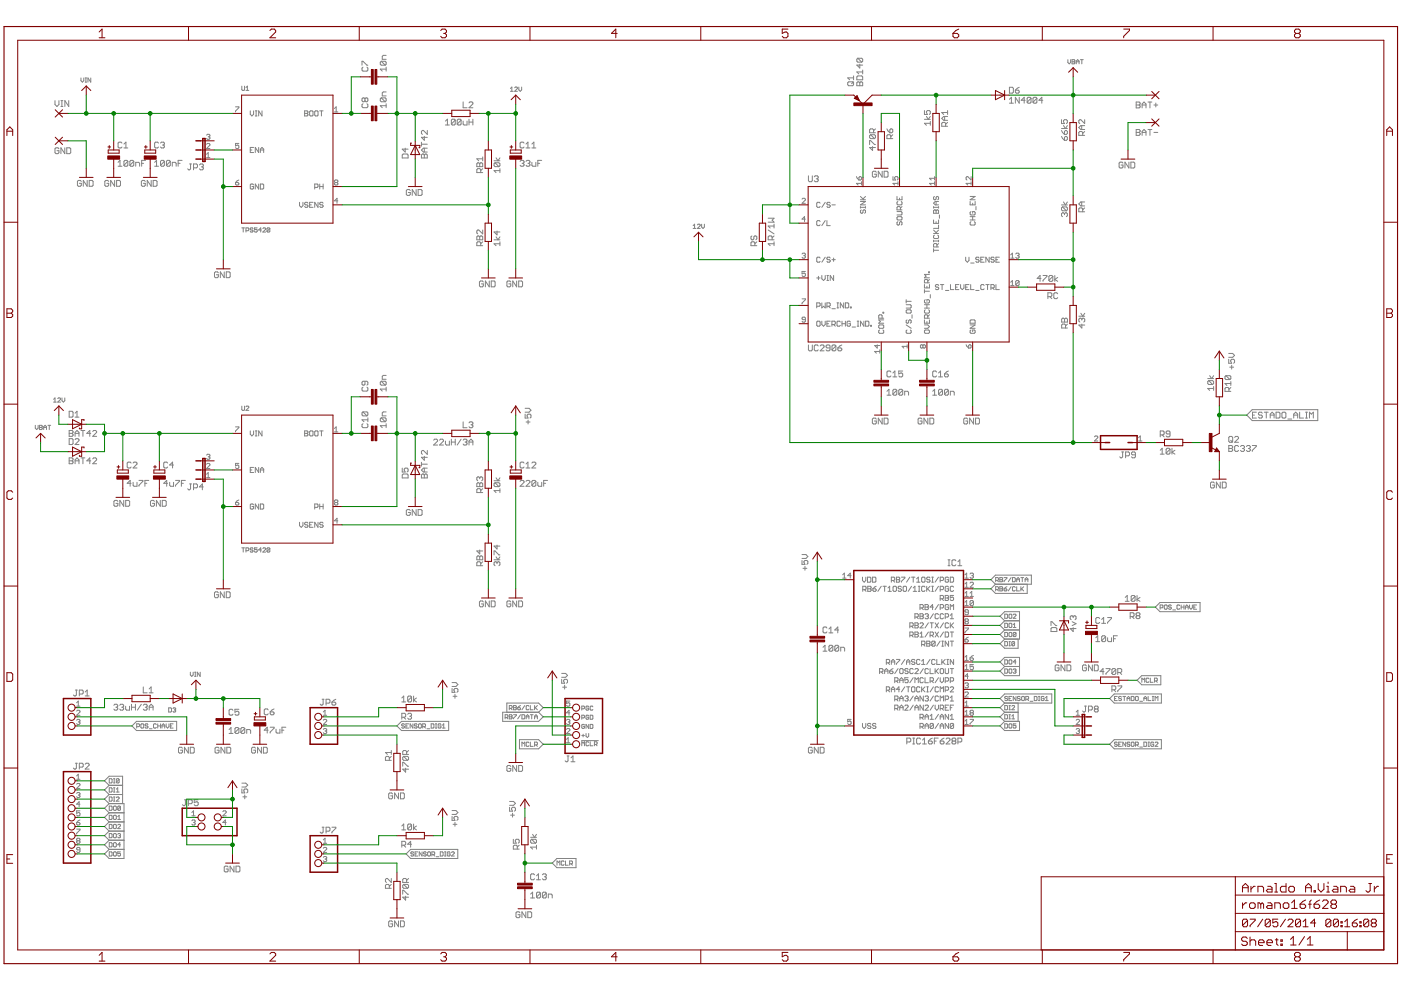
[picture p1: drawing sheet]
<svg xmlns="http://www.w3.org/2000/svg" width="420mm" height="297mm" viewBox="0 0 420 297" stroke-linecap="round" stroke-linejoin="round" font-family="sans-serif">
<g fill="none" stroke="#808080" stroke-width=".3">
<path d="M108.6 19.5v-1.1h.3l1.1 1.1h.3M114.3 18.4h1.2l.3 .3v.5l-.3 .3M114.3 18.4l-.3 .3v.5l.3 .3h1.2M114.3 18.4l1.2 1.1M115.8 16.6h-.9l-.3 .3v.9h1.2M257.3 17.5l-.3 .3v.5l.3 .3h1.1M257.3 17.5h1.1l.3 .3v.5l-.3 .3M257.3 17.5l1.1 1.1M257.9 19.2v1.2l-.9-.9h1.7M320.3 17.9v.8l.4 .4 .4-.4v-.8M321.5 17.9h.6l.2 .2-.2 .4 .2 .4-.2 .2h-.6zM321.5 18.5h.6"/>
<path d="M322.8 19.1v-.8l.4-.4 .4 .4v.8M322.8 18.5h.8M324 17.9h.9M324.4 17.9v1.2M16.5 30.2v1.1l.6 .6 .6-.6v-1.1M18.3 31.9h.6M18.3 30.2h.6M18.6 30.2v1.7M20.6 30.2v1.7l-1.1-1.7v1.7M24.3 23.4v.8l.4 .4 .4-.4v-.8M25.5 24.6h.5M25.5 23.4h.5"/>
<path d="M25.8 23.4v1.2M27.2 23.4v1.2l-.8-1.2v1.2M70.6 32h1l-1 1.5M72.5 25.8v1.1l.2 .2 .6-.2v-1.1M73.8 27.1h.8M73.8 26.2l.4-.4v1.3M75.1 33.2v1l.4 .6 .6-.6v-1M76.6 33.2h.5M76.6 34.8h.5M76.8 33.2v1.6M78.6 33.2v1.6l-1-1.6v1.6M91.4 33.2h.7l.3 .3-.3 .5 .3 .5-.3 .3h-.7z"/>
<path d="M91.4 34h.7M93.1 33.2h.5l.3 .3v1l-.3 .3h-.5l-.2-.3v-1zM94.6 33.2h.5l.3 .3v1l-.3 .3h-.5l-.2-.3v-1zM95.9 33.2h1M96.4 33.2v1.6M100.3 32.5l.5-.5v1.5M100.3 33.5h1M108.9 20.1l-.3 .3v.6l.3 .3h1.1l.3-.3v-.6l-.3-.3M108.9 31.1l-.3 .3v.6l.3 .3h1.1l.3-.3v-.6l-.3-.3M109.5 29.6l-.3-.3-.6 .3v.6l.3 .3 .6-.3M109.5 29.6l.2-.3 .6 .3v.6l-.3 .3-.5-.3M109.5 29.6v.6"/>
<path d="M114.3 29.3h1.2l.3 .3v.6l-.3 .3M114.3 29.3l-.3 .3v.6l.3 .3h1.2M114.3 29.3l1.2 1.2M115.8 20.1v1.2M115.8 31.1v1.2M115.8 27.6h-.9l-.3 .3v.8h1.2M115.8 31.7h-1.8l.6 .6M115.8 20.7h-1.8l.6 .6M128.1 39.1v1.2l-1.1-1.2-.6 .3v.6l.3 .3M133.6 36.3l.6-.6v1.8M133.6 37.5h1.2M136.5 36l-.3-.3h-.6l-.2 .3v1.2"/>
<path d="M136.5 36v1.2l-.3 .3h-.6l-.2-.3M136.5 36l-1.1 1.2M138.3 36l-.3-.3h-.6l-.3 .3v1.2M138.3 36v1.2l-.3 .3h-.6l-.3-.3M138.3 36l-1.2 1.2M138.9 36.3v.9l.3 .3h.9v-1.2M138.9 30.5v1.8h1.2M140.7 35.7v1.8M140.7 30.8l.2-.3h.6l.3 .3v.3l-1.1 1.2h1.1M140.7 36.6h1.1M141.8 35.7v1.8M153.1 26.5l.4-.4v1.3"/>
<path d="M153.1 27.4h.8M154.3 26.3l.3-.2 .6 .2-.9 1.1h.9M155.6 26.1v.8l.4 .5 .4-.5v-.8M254.2 24.8l.3-.3h1.2l.3 .3v.6l-.3 .3h-1.2l-.3-.3zM256 22.8v1.1M256 24.5l-.6 .6M256 23.3h-1.8l.6 .6M257 24.8l.3-.3 .6 .3 .5-.3 .3 .3v.9h-1.7zM257.3 22.8h1.1l.3 .3v.8h-1.7v-.8zM257.9 24.8v.9M258.7 21v1.2M258.7 21.6h-1.7l.6 .6"/>
<path d="M262 39.8v-.9l-.3-.3h-.6l-.3 .3v.9h1.8M262.6 38.6l-.6 .6M266 38.6l.9 1.2M266.9 38.9l.2-.3 .6 .3v.6l-.3 .3h-.5zM277.2 33.1v1.2h.9l-.3-.6 .3-.6h.6l.3 .3v.6l-.3 .3M277.2 35.8h1.8M277.8 34.9l.6 .9 .6-.9M279 37h-1.8l.6 .5M279 36.4v1.1M283.3 34.9v1.2M283.6 37.8v-.8l-.3-.3h-.6l-.3 .3v.8h1.8M284.2 36.7l-.6 .6"/>
<path d="M284.2 34.9h-1.2l-.6 .6 .6 .6h1.2M284.2 33.7h-1.8l.6 .6M284.2 33.1v1.2M302.7 29.8l.6-.6v1.7M302.7 30.9h1.2M302.7 26.2h.9l.3 .3v1.1l-.3 .3h-.9zM304.5 27h.9l.3 .6-.3 .3h-.6l-.3-.3zM305.7 29.2v1.7l-1.2-1.7v1.7M305.7 26.2l-1.2 .8M307.4 30.1h-1.1l.8-.9v1.7M309.2 29.5v1.1l-.3 .3h-.6l-.3-.3M309.2 29.5l-.3-.3h-.6l-.3 .3v1.1"/>
<path d="M309.2 29.5l-1.2 1.1M311 29.5v1.1l-.3 .3h-.6l-.3-.3M311 29.5l-.3-.3h-.6l-.3 .3v1.1M311 29.5l-1.2 1.1M312.7 30.1h-1.1l.8-.9v1.7M318.3 35.9v1.1h.9l-.3-.5 .3-.6h.6l.3 .3v.6l-.3 .2M318.3 39.1l.9 1.2M318.3 38.5h1.8M318.9 37.6l.6 .9 .6-.9M319.2 39.4l.6-.3 .3 .3v.6l-.3 .3h-.6zM324.4 37.7v1.1M325.3 35.9v1.1l-1.2-1.1-.6 .3v.6l.3 .2"/>
<path d="M325.3 37.7h-1.2l-.6 .5 .6 .6h1.2M325.3 39.4l-.6 .6M340.7 30.6h.9l.3 .3-.3 .6 .3 .6-.3 .2h-.9zM340.7 38.8h.9l.3 .3-.3 .6 .3 .6-.3 .3h-.9zM340.7 31.5h.9M340.7 39.7h.9M342.5 31.5h1.2M342.5 32.3v-1.1l.6-.6 .6 .6v1.1M342.5 39.7h1.2M344.3 30.6h1.1M344.3 38.8h1.1M344.9 30.6v1.7"/>
<path d="M344.9 38.8v1.8M346.1 31.5h1.1M346.1 39.7h1.1M346.6 30.9v1.2M17.7 44.6l-.3-.3h-.6l-.3 .3v1.2l.3 .3h.6l.3-.3v-.6h-.6M19.4 44.3v1.8l-1.1-1.8v1.8M20 44.3h.9l.3 .3v1.2l-.3 .3h-.9zM24.4 54.4l-.3-.3h-.6l-.3 .3v1.1l.3 .3h.6l.3-.3v-.6h-.6M26.1 54.1v1.7l-1.1-1.7v1.7M26.8 54.1h.8l.3 .3v1.1l-.3 .3h-.8zM32.6 54.4l-.3-.3h-.6l-.3 .3v1.1l.3 .3h.6l.3-.3v-.6h-.6M34.4 54.1v1.7l-1.2-1.7v1.7"/>
<path d="M35 54.1h.8l.3 .3v1.1l-.3 .3h-.8zM35.4 48.7l.6-.6v1.7M35.4 49.8h1.2M36.6 42.9l-.3-.3h-.6l-.3 .3v1.2l.3 .2h.6l.3-.2M37.2 44.3h1.1M37.2 43.2l.6-.6v1.7M38.3 48.4v1.2l-.2 .2h-.6l-.3-.2M38.3 48.4l-.2-.3h-.6l-.3 .3v1.2M38.3 48.4l-1.1 1.2M40.1 48.4l-.3-.3h-.6l-.3 .3v1.2M40.1 48.4v1.2l-.3 .2h-.6l-.3-.2M40.1 48.4l-1.2 1.2"/>
<path d="M40.7 49.8v-1.1h.9l.3 .3v.8M42.5 49h.6M43.6 54.4l-.3-.3h-.6l-.3 .3v1.1l.3 .3h.6l.3-.3v-.6h-.6M43.6 48.1h-1.1v1.7M45.3 54.1v1.7l-1.1-1.7v1.7M45.9 54.1h.9l.3 .3v1.1l-.3 .3h-.9zM46.4 48.7l.5-.6v1.7M46.4 49.8h1.1M47.5 42.9l-.3-.3h-.5l-.3 .3v1.2l.3 .2h.5l.3-.2M48.1 42.9l.3-.3h.6l.3 .3-.3 .6M48.7 43.5h.3M49 43.5l.3 .3-.3 .5h-.6l-.3-.2"/>
<path d="M49.3 48.4v1.2l-.3 .2h-.6l-.3-.2M49.3 48.4l-.3-.3h-.6l-.3 .3v1.2M49.3 48.4l-1.2 1.2M51.1 48.4v1.2l-.3 .2h-.6l-.3-.2M51.1 48.4l-.3-.3h-.6l-.3 .3v1.2M51.1 48.4l-1.2 1.2M51.7 49.8v-1.1h.8l.3 .3v.8M53.4 49h.6M54.6 48.1h-1.2v1.7M56.9 49.1h.5M57.1 49.1v1.5l-.2 .3-.6-.3M58 50.3h.9l.3-.3v-.6l-.3-.3h-.9v1.8"/>
<path d="M59.8 49.4l.3-.3h.6l.3 .3-.3 .6M60.4 50h.3M60.7 50l.3 .3-.3 .6h-.6l-.3-.3M62 40.5l.2-.2h.5l.2 .2-.2 .5M62 43.2l.2-.2h.5l.2 .2v.3l-.9 1h.9M62 46.2l.4-.5v1.5M62 47.2h.9M62.4 41h.3M62.7 41l.2 .3-.2 .5h-.5l-.2-.3M70.6 54.7h.8l.2 .5-.7 .3-.3-.3zM71.6 43h-1v.8l.5-.3 .5 .3v.5l-.2 .2h-.5l-.3-.2M71.6 54l-1 .7"/>
<path d="M75.1 45h.4M76.1 44.2h-1v1.5h1M76.1 55.4l-.3-.2h-.5l-.2 .2v1l.2 .3h.5l.3-.3v-.5h-.6M77.6 44.2v1.5l-1-1.5v1.5M77.6 55.2v1.5l-1-1.5v1.5M78.1 45.7v-1l.5-.5 .5 .5v1M78.1 55.2h.7l.3 .2v1l-.3 .3h-.7zM78.1 45h1M94.4 56.2h.7l.3-.3-.3-.7h-.7v1.5M95.9 55.2v1.5M95.9 55.9h1M96.9 55.2v1.5"/>
<path d="M100.6 54.7l-.3-.2 .3-.5h.5l.2 .2-.2 .5M100.6 54.7l-.3 .3 .3 .5 .7-.3-.2-.5M100.6 54.7h.5M120.6 46.5l.3-.3h1.2l.3 .3v.8h-1.8zM121.5 44.4v1.2l-.9-.9h1.8M123 57.1l-.3-.3h-.5l-.3 .3v1.2l.3 .3h.5l.3-.3v-.6h-.6M124.8 56.8v1.8l-1.2-1.8v1.8M125.4 56.8h.9l.3 .3v1.2l-.3 .3h-.9zM126.4 42.6v1.2M126.4 46.5l.3-.3 .6 .3 .5-.3 .3 .3v.8h-1.7zM126.4 43.2h1.7M127.3 40.9v1.1l-.9-.8h1.7"/>
<path d="M127.3 44.4v1.2M127.3 46.5v.8M128.1 44.4h-1.1l-.6 .6 .6 .6h1.1M143.3 48.8l.6 .3 .6-.3 .3 .3v.9h-1.8v-.9zM143.9 49.1v.9M144.2 51.7v-.9l-.3-.3h-.6l-.3 .3v.9h1.8M144.8 47v1.2M144.8 50.5l-.6 .6M144.8 47.6h-1.8l.6 .6M148.2 48.2h1.7M148.5 48.8l-.3 .3v.6l.3 .3h1.1M148.5 48.8h1.1l.3 .3v.6l-.3 .3"/>
<path d="M148.5 48.8l1.1 1.2M148.8 47.3l.6 .9 .5-.9M149.9 50.5v1.2M149.9 51.1h-1.7l.6 .6M156 48.4l.3-.3h.6l.3 .3-.3 .6M156.6 49h.3M156.9 49l.3 .3-.3 .5h-.6l-.3-.2M157.2 42.9l-.3-.3h-.6l-.3 .3v1.2l.3 .2h.6l.3-.2M157.8 48.4l.3-.3h.5l.3 .3-.3 .6M157.8 43.2l.5-.6v1.7M157.8 44.3h1.1M158.3 49h.3"/>
<path d="M158.6 49l.3 .3-.3 .5h-.5l-.3-.2M159.5 48.7v.9l.3 .2h.9v-1.1M159.5 44.3h1.2M159.5 43.2l.6-.6v1.7M161.3 49h.6M162.5 48.1h-1.2v1.7M240.5 59.7l.3-.3h.5l.2 .3v.2l-1 1h1M242.4 52.7v1.5l.3 .3h.6l.3-.3v-1.5M244.2 53l.3-.3h.6l.3 .3-.3 .6M244.8 53.6h.3M245.1 53.6l.3 .3-.3 .6h-.6l-.3-.3M256.8 52.9l.8 1.1"/>
<path d="M257.6 53.2l.5-.3 .3 .3v.5l-.3 .3h-.5zM258 59.9h1.6M258 58.9l1.1 1M258.4 55h-1.6l.5 .5M258.4 54.5v1M259.6 58.9l-.8 .7M260.8 43.3v-1.2h.3l1.2 1.2h.3M261.1 40.4l-.3 .3v.6l.3 .3h1.2M261.1 40.4h1.2l.3 .3v.6l-.3 .3M261.1 40.4l1.2 1.2M261.7 43.9v1.2l-.9-.9h1.8M262.8 51.6l-.3-.3h-.6l-.3 .3v1.2l.3 .3h.6l.3-.3v-.6h-.6"/>
<path d="M264.6 51.3v1.8l-1.2-1.8v1.8M265.2 51.3h.8l.3 .3v1.2l-.3 .3h-.8zM267.1 41.6v-.9l-.2-.3h-.6l-.3 .3v.9h1.7M267.7 40.4l-.6 .6M267.8 52.9v1.1h.8l-.3-.6 .3-.5h.5l.2 .3-.2 .8M269 58.9v1h1.5v-1M269.3 55h-1.5l.5 .5M269.3 54.5v1M269.8 59.4v.5M280.2 58.9l-.2 .2v.5l.2 .3 .5-.3v-.5l.3-.2 .5 .2v.5l-.3 .3M280.3 55h-1.5l.5 .5M280.3 52.9v1.1"/>
<path d="M280.3 54.5v1M280.3 53.4h-1.5l.5 .6M290.9 58.9h1.5l-1.5 1h1.5M291.2 55h-1.5l.5 .5M291.2 52.9v1.1l-1-1.1-.5 .3v.5l.3 .3M291.2 54.5v1M318.3 40.9l.9 1.2M319.2 41.2l.3-.3 .6 .3v.6l-.3 .3h-.6zM324.7 40.6v-.9l-.3-.3h-.6l-.3 .3v.9h1.8M336.8 48.9l-.3-.3h-.6l-.3 .3v1.2l.3 .3h.6l.3-.3v-.6h-.6M338.6 48.6v1.8l-1.2-1.8v1.8M339.2 48.6h.8l.3 .3v1.2l-.3 .3h-.8z"/>
<path d="M342.5 40.6v-1.2l.6-.6 .6 .6v1.2M72.5 68.3h.8M72.9 68.3v1.3M73.8 69.2h.6l.2-.7-.2-.2h-.6v1.3M75.9 68.5l-.7-.2-.2 .4 .7 .2 .2 .5-.2 .2-.7-.2M77.1 68.3h-.8v.6l.4-.2 .4 .2-.2 .7-.6-.2M78.4 68.9h-.8l.6-.6v1.3M78.8 68.5l.2-.2 .7 .2-.9 1.1h.9M80.9 68.5l-.6-.2-.2 .2v.9M80.9 68.5v.9l-.2 .2-.6-.2M80.9 68.5l-.8 .9M89.8 60.6v1.1l.5 .4 .5-.4v-1.1"/>
<path d="M92.4 60.9l-.3-.3h-.5l-.2 .3 .2 .5h.5l.3 .3-.3 .4h-.5l-.2-.2M92.9 61.4h.5M93.9 60.6h-1v1.5h1M95.4 60.6v1.5l-1-1.5v1.5M96.9 60.9l-.3-.3h-.5l-.2 .6 .2 .2h.5l.3 .5-.3 .2h-.5l-.2-.2M101.3 60.2h-1l.8-.8v1.5M143 71l.3-.3 .6 .3 .6-.3 .3 .3v.9h-1.8zM143.9 71v.9M144.2 73.6v-.8l-.3-.3h-.6l-.3 .3v.8h1.8M144.8 68.9v1.2l-1.2-1.2-.6 .3v.6l.3 .3M144.8 72.5l-.6 .6M148.2 71.9h1.7"/>
<path d="M148.8 71l.6 .9 .5-.9M149.1 69.2v1.2l-.9-.9h1.7M149.9 73.1h-1.7l.6 .5M149.9 72.5v1.1M207.9 67.6l.4-.4v1.3M207.9 68.5h.8M209.1 67.4l.3-.2 .6 .2-.9 1.1h.9M210.4 67.2v.9l.4 .4 .4-.4v-.9M225.5 70.7l-.3 .3v.6l.3 .3 .6-.3v-.6l.3-.3 .6 .3v.6l-.3 .3M226.4 73.6v-.8l-.3-.3h-.6l-.3 .3v.8h1.8M227 72.5l-.6 .6M230.4 68.9l1.7 1.2"/>
<path d="M230.4 65.4h1.7l-.5 .6 .5 .6h-1.7M231.6 71.9v-.9l-.3-.3h-.6l-.3 .3v.9h1.7M232.1 73.1h-1.7l.6 .5M232.1 67.2v1.1M232.1 72.5v1.1M232.1 70.7l-.5 .6M232.1 67.8h-1.7l.6 .5M240.5 76.1l.3-.2h.5l.2 .2-.2 .5M241 76.6h.3M241.3 76.6l.2 .3-.2 .5h-.5l-.3-.3M241.5 65.7h-1l.8-.8v1.5M246 66.4l-.3-.3h-.5l-.3 .3v1l.3 .2h.5l.3-.2"/>
<path d="M246 60.9l-.3-.3h-.5l-.3 .3v1l.3 .2h.5l.3-.2M246 77.3l-.3-.2h-.5l-.3 .2v1l.3 .3h.5l.3-.3M247.5 66.1l-1 1.5M247.5 77.1l-1 1.5M247.5 60.6l-1 1.5M248 66.1v1.5h1M249 60.9l-.3-.3h-.5l-.2 .6 .2 .2h.5l.3 .5-.3 .2h-.5l-.2-.2M249 77.3l-.3-.2h-.5l-.2 .5 .2 .2h.5l.3 .5-.3 .3h-.5l-.2-.3M249.5 61.4h1M249.5 77.8h1M250 77.3v1M258 60.4h1.6l-1.6 1h1.6"/>
<path d="M258 62.1h1.6M258 61.9v.5M258.3 62.9l-.3 .3v.5l.3 .2 .5-.2v-.5l.5-.3 .3 .3v.5l-.3 .2M259.6 61.9v.5M269 65.2l.3-.3h1l.2 .8-.2 .2h-1l-.3-.2zM269 63.4h1.3l.2 .3-.2 .7h-1.3M269.3 60.4l-.3 .2v.6l.3 .2h1l.2-.2-.2-.8M269.3 66.4l-.3 .3v.5l.5 .3 .3-.3v-.5l.5-.3 .2 .3-.2 .8M270 62.9v-.7l-.2-.3h-.5l-.3 .3v.7h1.5M270.5 61.9l-.5 .5M280 65.9v1.1h1.5v-1.1M280 61.9v.5"/>
<path d="M280 72v.5M280 74.5v1M280 62.1h1.5M280 75h1.5M280 72.2h1.5M280 70h1.5M280 69l1 1M280.2 62.9l.5 .3 .5-.3 .3 .3v.7h-1.5v-.7zM280.2 70.5l-.2 .2v.5l.2 .3h1l.3-.3v-.5l-.3-.2M280.7 60.4v1M280.7 63.2v.7M280.7 66.4v.6"/>
<path d="M281 74v-.7l-.3-.3h-.5l-.2 .3v.7h1.5M281.5 60.4h-1l-.5 .5 .5 .5h1M281.5 61.9v.5M281.5 67.5v1h-1.5M281.5 72v.5M281.5 73l-.5 .5M281.5 69l-.8 .7M281.7 64.4v1M289.6 77.1v1l.5 .5 .5-.5v-1M290.9 60.4v1h1.5v-1M290.9 65.9h1.5M290.9 64.9h1.5"/>
<path d="M291.1 78.8h1M291.2 63.4l-.3 .3v.5l.3 .2h1l.2-.2v-.5l-.2-.3h-.5v.5M291.2 66.4l-.3 .3v.5l.3 .3h1l.2-.3v-.5l-.2-.3M291.7 60.9v.5M291.7 64.9v1M292.7 61.9v1M293.6 77.3l-.2-.2h-.5l-.3 .2 .3 .5h.5l.2 .3-.2 .5h-.5l-.3-.3M294.1 77.8h.5M295.1 77.1h-1v1.5h1M296.7 77.1v1.5l-1-1.5v1.5M298.2 77.3l-.3-.2h-.5l-.2 .5 .2 .2h.5l.3 .5-.3 .3h-.5l-.2-.3M298.7 77.8h.5"/>
<path d="M299.7 77.1h-1v1.5h1M303.1 77.4h1M303.1 76.4l.5-.5v1.5M304.6 76.1l.3-.2h.5l.2 .2-.2 .5M305.1 76.6h.3M305.4 76.6l.2 .3-.2 .5h-.5l-.3-.3M318.3 61.4h1.8M318.6 62l-.3 .3v.6l.3 .3h1.2M318.6 62h1.2l.3 .3v.6l-.3 .3M318.6 62l1.2 1.2M318.9 60.5l.6 .9 .6-.9M319.2 64.1l-.3-.3-.6 .3v.6l.3 .2"/>
<path d="M319.2 64.1l.3-.3 .6 .3v.6l-.3 .2M319.2 64.1v.3M324.4 60.5v1.2M324.7 63.5v-.9l-.3-.3h-.6l-.3 .3v.9h1.8M325.3 62.3l-.6 .6M325.3 60.5h-1.2l-.6 .6 .6 .6h1.2M65.5 81.8l-.3-.3h-.6l-.3 .3v1.2l.3 .2h.6l.3-.2v-.6h-.6M67.2 81.5v1.7l-1.1-1.7v1.7M67.9 81.5h.8l.3 .3v1.2l-.3 .2h-.8zM144.9 84.5l-.2-.3h-.6l-.3 .3v1.2l.3 .3h.6l.2-.3v-.6h-.5M146.7 84.2v1.8l-1.1-1.8v1.8M147.3 84.2h.9l.3 .3v1.2l-.3 .3h-.9z"/>
<path d="M153.2 84.5l-.3-.3h-.6l-.3 .3v1.2l.3 .3h.6l.3-.3v-.6h-.6M154.9 84.2v1.8l-1.1-1.8v1.8M155.6 84.2h.8l.3 .3v1.2l-.3 .3h-.8zM240.5 89.6h1l-1 1.5M241.5 81.4h-1v.7l.5-.2 .5 .2v.5l-.2 .3h-.5l-.3-.3M241.5 95.8h-.7l-.3-.2 .3-.5h.5l.2 .2v1l-.2 .3h-.5l-.3-.3M244.9 91.8h.8l.3-.3v-.5l-.3-.2h-.8v1.5M244.9 83.3h1.1M245.2 96.3h.5l.3 .2v1l-.3 .3h-.5l-.3-.3v-1zM245.4 82.8v1M246.5 82.6v1l.5 .5 .5-.5v-1M246.5 90.8v1.5l.5-.5 .5 .5v-1.5"/>
<path d="M246.5 96.3v1l.5 .5 .5-.5v-1M248 82.6h.5M248 84.1h.5M248 91.8h.7l.3-.3v-.5l-.3-.2h-.7v1.5M248 97h.5M248.2 82.6v1.5M248.5 91.8l.5 .5M249 96.3h-1v1.5h1M249.5 97.3h.8l.2-.3v-.5l-.2-.2h-.8v1.5M249.5 92.5h1M250 82.6v1.5l-1-1.5v1.5M250 97.3l.5 .5"/>
<path d="M251 90.8h.5M251 92.3h.5M251.2 90.8v1.5M252 96.5l-.2-.2h-.6l-.2 .2v1l.2 .3h.6l.2-.3M252.5 97h1M252.5 96.3v1.5M253 90.8v1.5l-1-1.5v1.5M253.5 90.8h.8l.2 .2v1l-.2 .3h-.8zM253.5 96.3v1.5M255 96.5l-.2-.2h-.5l-.3 .2v1l.3 .3h.5l.2-.3v-.5h-.5M255 92h.3v.3h-.3zM255.5 98h1.1"/>
<path d="M257.1 96.3h.5M257.1 97.8h.5M257.3 96.3v1.5M259.1 96.3v1.5l-1-1.5v1.5M259.6 96.3h.7l.3 .2v1l-.3 .3h-.7zM261.1 97.5h.2v.3h-.2zM263.5 97.6l.3-.2h1l.2 .7-.2 .3h-1l-.3-.3zM263.8 98.9l-.3 .3v.5l.3 .2h1l.2-.2-.2-.8M264.5 95.4v-.8l-.2-.2h-.5l-.3 .2v.8h1.5M264.8 93.6h.2v.3h-.2zM265 95.9h-1.5l.5 .5-.5 .5h1.5M271.8 89.8v1"/>
<path d="M271.8 93.1l.2-.2h1l.3 .2v.5l-.3 .3h-1l-.2-.3zM271.8 91.3h1.2l.3 .3v.5l-.3 .3h-1.2M271.8 97.4l1.5 1M271.8 90.3h1.5M272 98.9l-.2 .3v.5l.2 .2h1l.3-.2v-.5l-.3-.3M272 95.9l-.2 .2v.5l.4 .3 .3-.3v-.5l.5-.2 .3 .2v.5l-.3 .3M273.5 94.4v1M277.2 85.3v1h1.5v-1M277.2 86.8v1M277.2 95.9v1h1.5v-1M277.2 92.4h1.5M277.2 91.3h1.5"/>
<path d="M277.2 97.4h1l.5 .5-.5 .5h-1M277.2 87.3h1.5M277.5 89.8l-.3 .3 .3 .7h1l.2-.2v-.5l-.7-.3v.5M277.5 92.9l-.3 .2 .3 .8h1l.2-.3v-.5l-.2-.2M277.5 98.9h1l.2 .3v.5l-.2 .2h-1l-.3-.2zM278 85.8v.5M278 91.3v1.1M278 96.4v.5M278.2 84.8v-.8l-.2-.2h-.5l-.3 .2v.8h1.5M278.2 95.4v-.8l-.2-.2h-.5l-.3 .2v.8h1.5M278.5 81.5h.2v.2h-.2zM278.7 94.4l-.5 .5"/>
<path d="M278.7 82.3h-1.5l.5 .5-.5 .5h1.5M278.7 83.8l-.5 .5M279 88.3v1M281.5 85.6l-.2-.3h-.5l-.3 .3 .3 .5h.5l.2 .2v.3l-.2 .2-.8-.2M282 85.3h1M282.5 85.3v1.5M283.5 87.1h1M285.1 85.3v1.5h1M286.6 86.1h.5M287.6 85.3h-1v1.5h1M288.1 85.3v1l.5 .5 .5-.5v-1M289.6 86.1h.5"/>
<path d="M290.6 85.3h-1v1.5h1M290.9 96.1l.3-.2h1l.2 .2v.8h-1.5zM290.9 97.4h1.5l-1.5 1h1.5M291.1 85.3v1.5h1M291.2 98.9l-.3 .3v.5l.3 .2h1l.2-.2v-.5l-.2-.3h-.5v.5M292.6 87.1h1M295.1 85.6l-.2-.3h-.5l-.3 .3v1l.3 .2 .7-.2M295.7 85.3h1M296.2 85.3v1.5M297.2 86.3h.7l.3-.2v-.5l-.3-.3h-.7v1.5M297.7 86.3l.5 .5M298.7 85.3v1.5h1"/>
<path d="M303.1 84.6l.5-.5v1.5M303.1 85.6h1M305.6 84.3v1.1l-.2 .2-.8-.2M305.6 84.3l-.2-.2h-.5l-.3 .2v1.1M305.6 84.3l-1 1.1M312.2 83.5h-1.2l.9-.9v1.7M312.8 82.6h1.2v.3l-1.2 1.1v.3M314.3 88.9h.9l.2-.3v-.5l-.2-.3h-.9v1.7M314.9 88.9l.5 .6M315.7 82.9l-.3-.3h-.5l-.3 .3v1.1M315.7 82.9v1.1l-.3 .3h-.5l-.3-.3M315.7 82.9l-1.1 1.1"/>
<path d="M316.3 82.6v1.7M317.2 83.2l-.9 .6 .9 .5M317.2 88.1l-.3-.3h-.6l-.3 .3v1.1l.3 .3h.6l.3-.3M318.7 95.4l.6 .3 .5-.3 .3 .3v.8h-1.7v-.8zM319.3 95.7v.8M319.6 98.3v-.9l-.3-.3h-.6l-.3 .3v.9h1.7M320.1 97.1l-.5 .6M323.6 94.8h1.7M324.1 93.9l.6 .9 .6-.9M324.4 97.1v1.2l-.8-.9h1.7M324.4 95.7v.2M324.4 95.7l-.3-.3-.5 .3v.5l.2 .3"/>
<path d="M324.4 95.7l.3-.3 .6 .3v.5l-.3 .3M16.1 119.7l.4-.4v1.2M17.3 119.5l.2-.2 .7 .2-.9 1h.9M18.6 119.3v.8l.4 .4 .4-.4v-.8M108.9 116.1l-.3 .2v.6l.3 .3h1.1l.3-.3v-.6l-.3-.2M109.5 114.3v.9l-.3 .2-.6-.2v-.6l.3-.3h1.1l.3 .3v.6l-.3 .2M114.3 114.3h1.2l.3 .3v.6l-.3 .2M114.3 114.3l-.3 .3v.6l.3 .2h1.2M114.3 114.3l1.2 1.1M115.8 116.1v1.1M115.8 112.5h-.9l-.3 .3v.9h1.2M115.8 116.6h-1.8l.6 .6"/>
<path d="M242.4 103.4v1.5l.3 .3h.6l.3-.3v-1.5M245.4 103.7l-.3-.3h-.6l-.3 .3v1.2l.3 .3h.6l.3-.3M246 103.7l.3-.3h.5l.3 .3v.3l-1.1 1.2h1.1M248.9 104.3h-.9l-.3-.3 .3-.6h.6l.3 .3v1.2l-.3 .3h-.6l-.3-.3M250.7 103.7v1.2l-.3 .3h-.6l-.3-.3M250.7 103.7l-.3-.3h-.6l-.3 .3v1.2M250.7 103.7l-1.2 1.2M251.3 104.3h.9l.3 .6-.3 .3h-.6l-.3-.3zM252.5 103.4l-1.2 .9M263.1 103.3v1l-.8-.7h1.5M263.8 105.3h-1.5l.5 .6M263.8 104.8v1.1"/>
<path d="M266 117.3l.6-.6v1.7M266 118.4h1.2M267.2 111.5l-.3-.3h-.6l-.3 .3v1.2l.3 .3h.6l.3-.3M267.8 111.8l.6-.6v1.8M267.8 113h1.1M268.9 117v1.2l-.3 .2h-.5l-.3-.2M268.9 117l-.3-.3h-.5l-.3 .3v1.2M268.9 117l-1.1 1.2M270.7 111.2h-1.2v.9l.9-.3 .3 .3v.6l-.3 .3h-.6l-.3-.3M270.7 117v1.2l-.3 .2h-.6l-.3-.2M270.7 117l-.3-.3h-.6l-.3 .3v1.2M270.7 117l-1.2 1.2"/>
<path d="M271.3 118.4v-1.1h.9l.3 .3v.8M272.1 103.8h-1.5l.4 .5M272.1 103.3v1M276.8 103.6l-.3-.3-.5 .3 .3 .7 .5-.2M276.8 103.6l.2-.3 .5 .3v.5l-.2 .2-.5-.2M276.8 103.6v.5M279.7 118.4h1.2M279.7 117.3l.6-.6v1.7M280.9 111.5l-.3-.3h-.6l-.3 .3v1.2l.3 .3h.6l.3-.3M281.5 113h1.2M281.5 111.8l.6-.6v1.8M282.7 117v1.2l-.3 .2h-.6l-.3-.2"/>
<path d="M282.7 117l-.3-.3h-.6l-.3 .3v1.2M282.7 117l-1.2 1.2M283.3 112.1h.8l.3 .6-.3 .3h-.6l-.2-.3zM284.4 117v1.2l-.3 .2h-.6l-.2-.2M284.4 117l-.3-.3h-.6l-.2 .3v1.2M284.4 117l-1.1 1.2M284.4 111.2l-1.1 .9M285 118.4v-1.1h.9l.3 .3v.8M289.7 103.3l.8 1M290.5 103.6l.2-.3 .5 .3v.5l-.2 .2h-.5zM362.2 113.5h1.8M362.5 114.1h1.2l.3 .3v.6l-.3 .3"/>
<path d="M362.5 114.1l-.3 .3v.6l.3 .3h1.2M362.5 114.1l1.2 1.2M362.8 112.6l.6 .9 .6-.9M364 116.4h-1.8l.6 .6M364 115.8v1.2M367.7 112.6h1.2l.2 .3v.6l-.2 .3M367.7 112.6l-.3 .3v.6l.3 .3h1.2M367.7 112.6l1.2 1.2M368.5 107.7v1.2h.9l-.3-.6 .3-.6h.6l.2 .3v.6l-.2 .3M368.5 105.9h1.2l.5 .6-.5 .6h-1.2M368.6 117.3v-.9l-.3-.3h-.6l-.3 .3v.9h1.7M368.8 110h1.2"/>
<path d="M369.1 114.4v1.1M369.1 116.1l-.5 .6M369.1 115h-1.7l.6 .5M369.4 109.5v1.1M10.6 127.5v.8l.4 .5 .4-.5v-.8M11.8 127.5h.7l.2 .2-.2 .4 .2 .4-.2 .3h-.7zM11.8 128.1h.7M13.1 128.1h.8M13.1 128.8v-.9l.4-.4 .4 .4v.9M14.4 127.5h.8M14.8 127.5v1.3M16.1 120.5h.8"/>
<path d="M20.7 123.3h.9l.3 .3v1.1l-.3 .3h-.9zM20.7 129h.9l.3 .3-.3 .6 .3 .6-.3 .3h-.9zM20.7 131.5h.9l.3 .3v1.1l-.3 .3h-.9zM20.7 137.2h.9l.3 .3-.3 .6 .3 .6-.3 .3h-.9zM20.7 129.9h.9M20.7 138.1h.9M22.5 129.9h1.2M22.5 130.8v-1.2l.6-.6 .6 .6v1.2M22.5 139v-1.2l.6-.6 .6 .6v1.2M22.5 131.8l.3-.3h.6l.3 .3v.3l-1.2 1.1h1.2M22.5 138.1h1.2M22.5 125h1.2"/>
<path d="M22.5 123.8l.6-.5v1.7M24.3 129h1.1M24.3 137.2h1.1M24.9 129v1.8M24.9 137.2v1.8M27.2 129.9h-1.2l.9-.9v1.8M27.2 138.1h-1.2l.9-.9v1.8M27.8 129.3l.3-.3h.6l.3 .3v.3l-1.2 1.2h1.2M27.8 137.5l.3-.3h.6l.3 .3v.3l-1.2 1.2h1.2M39.3 138.8l-.3-.3h-.6l-.3 .3v1.2l.3 .3h.6l.3-.3M39.9 138.8l.3-.3h.6l.3 .3v.3l-1.2 1.2h1.2M50.3 138.8l-.3-.3h-.6l-.3 .3v1.2l.3 .3h.6l.3-.3"/>
<path d="M52 139.4h-1.1l.9-.9v1.8M62 136.4l.2-.2h.5l.2 .2-.2 .5M62 139.1l.2-.2h.5l.2 .2v.3l-.9 1h.9M62.4 136.9h.3M62.7 136.9l.2 .3-.2 .5h-.5l-.2-.3M70.6 128h1l-1 1.5M71.6 138.9h-1v.8l.5-.3 .5 .3v.5l-.2 .2h-.5l-.3-.2M72.5 121.7v1.1l.2 .2 .6-.2v-1.1M73.8 121.9l.2-.2 .6 .2-.8 1.1h.8M75.1 129.2v1l.4 .5 .6-.5v-1M76.6 130.7h.5M76.6 129.2h.5"/>
<path d="M76.8 129.2v1.5M78.6 129.2v1.5l-1-1.5v1.5M91.4 129.9h.7M91.4 129.2h.7l.3 .2-.3 .5 .3 .5-.3 .3h-.7zM92.9 129.4l.2-.2 .8 .2v1l-.3 .3h-.5l-.2-.3zM94.4 129.4l.2-.2h.5l.3 .2v1l-.3 .3h-.5l-.2-.3zM95.9 129.2h1M96.4 129.2v1.5M100.3 128.4l.5-.4v1.5M100.3 129.5h1M108.9 123.5l-.3 .3v.6l.3 .3h1.1M108.9 123.5h1.1l.3 .3v.6l-.3 .3"/>
<path d="M108.9 123.5l1.1 1.2M108.9 127l-.3 .3v.6l.3 .3h1.1l.3-.3v-.6l-.3-.3M110.3 125.2v1.2M110.3 125.8h-1.7l.6 .6M114.3 125.2h1.2l.3 .3v.6l-.3 .3M114.3 125.2l-.3 .3v.6l.3 .3h1.2M114.3 125.2l1.2 1.2M115.8 127.6h-1.8l.6 .6M115.8 127v1.2M115.8 123.5h-.9l-.3 .3v.9h1.2M126.4 138.6v1.1M126.4 139.1h1.7"/>
<path d="M127.3 136.8v1.1l-.9-.8h1.7M128.1 135v1.2l-1.1-1.2-.6 .3v.6l.3 .3M130 131.9l.3-.3h.6l.3 .3v.3l-1.2 1.2h1.2M131.8 131.9l.3-.3h.6l.3 .3v.3l-1.2 1.2h1.2M133.6 132.2v.9l.3 .3h.9v-1.2M135.4 131.6v1.8M135.4 132.5h1.1M136.5 131.6v1.8M138.3 131.6l-1.2 1.8M138.9 131.9l.3-.3h.6l.3 .3-.3 .6M138.9 126.4v1.8h1.2M139.5 132.5h.3"/>
<path d="M139.8 132.5l.3 .3-.3 .6h-.6l-.3-.3M140.7 132.5h1.1M140.7 133.4v-1.2l.5-.6 .6 .6v1.2M140.7 126.7l.2-.3h.6l.3 .3-.3 .6M141.2 127.3h.3M141.5 127.3l.3 .3-.3 .6h-.6l-.2-.3M157.2 138.8l-.3-.3h-.6l-.3 .3v1.2l.3 .3h.6l.3-.3M157.5 124.1v1.2h.9l-.3-.9 .3-.3h.6l.2 .3v.6l-.2 .3M157.5 122.4h1.2l.5 .6-.5 .5h-1.2M157.8 139.1l.5-.6v1.8M157.8 126.5h1.2M158.4 125.9v1.2"/>
<path d="M159.5 138.8l.3-.3h.6l.3 .3v.3l-1.2 1.2h1.2M262.8 125.6l-.3-.3h-.6l-.3 .3v1.2l.3 .3h.6l.3-.3v-.6h-.6M264.6 125.3v1.8l-1.2-1.8v1.8M265.2 125.3h.8l.3 .3v1.2l-.3 .3h-.8zM276.5 125.6l-.3-.3h-.6l-.3 .3v1.2l.3 .3h.6l.3-.3v-.6h-.6M278.3 125.3v1.8l-1.2-1.8v1.8M278.9 125.3h.8l.3 .3v1.2l-.3 .3h-.8zM290.2 125.6l-.3-.3h-.6l-.3 .3v1.2l.3 .3h.6l.3-.3v-.6h-.6M292 125.3v1.8l-1.2-1.8v1.8M292.6 125.3h.8l.3 .3v1.2l-.3 .3h-.8zM328.2 130.9l.3-.2h.5l.2 .2v.3l-1 1h1M336.4 135.5h.6"/>
<path d="M336.7 135.5v1.4l-.3 .3-.6-.3M337.6 136.6h.8l.3-.3v-.5l-.3-.3h-.8v1.7M340.5 136.3h-.9l-.3-.2 .3-.6h.6l.3 .3v1.1l-.3 .3h-.6l-.3-.3M341.5 131.2l.5-.5v1.5M341.5 132.2h1M348 135l.5-.6v1.7M348 136.1h1.1M348 130.4h.8l.3-.3v-.6l-.3-.3h-.8v1.7M348.5 130.4l.6 .5M350.9 134.7v1.1l-.3 .3h-.6l-.3-.3M350.9 130.1h-.9l-.3-.3 .3-.6h.6l.3 .3v1.2l-.3 .2h-.6l-.3-.2M350.9 134.7l-.3-.3h-.6l-.3 .3v1.1"/>
<path d="M350.9 134.7l-1.2 1.1M351.5 134.4v1.7M352.4 135l-.9 .5 .9 .6M368.5 133.5h.9l.3 .3-.3 .6 .3 .6-.3 .3h-.9zM368.5 134.4h.9M368.8 130.8h.6l.3 .3v1.2l-.3 .3h-.6l-.3-.3v-1.2zM369.1 132l.6 .6M370.3 131.1l.3-.3h.5l.3 .3v.3l-1.1 1.2h1.1M371.4 133.8l-.3-.3h-.5l-.3 .3v1.2l.3 .3h.5l.3-.3M372 133.8l.3-.3h.6l.3 .3-.3 .6M372.6 134.4h.3M372.9 134.4l.3 .3-.3 .6h-.6l-.3-.3"/>
<path d="M373.8 133.8l.3-.3h.6l.3 .3-.3 .6M373.9 124.4l1.6-1.6h19.7v3.3h-19.7zM374.4 134.4h.3M374.7 134.4l.3 .3-.3 .6h-.6l-.3-.3M375.6 133.5h1.1v.3l-1.1 1.2v.3M375.6 124.4h.6M376.8 123.5h-1.2v1.8h1.2M378.6 123.8l-.3-.3h-.6l-.3 .6 .3 .3h.6l.3 .6-.3 .3h-.6l-.3-.3M379.2 123.5h1.1M379.8 123.5v1.8M380.9 124.4h1.2M380.9 125.3v-1.2l.6-.6 .6 .6v1.2"/>
<path d="M382.7 123.5h.9l.3 .3v1.2l-.3 .3h-.9zM384.5 123.8l.2-.3h.6l.3 .3v1.2l-.3 .3h-.6l-.2-.3zM386.2 125.6h1.2M388 124.4h1.2M388 125.3v-1.2l.6-.6 .6 .6v1.2M389.8 123.5v1.8h1.1M391.5 125.3h.6M391.5 123.5h.6M391.8 123.5v1.8M392.7 125.3v-1.8l.6 .6 .6-.6v1.8M35.3 150.3l-.2-.3h-.6l-.3 .3v1.1l.3 .3h.6l.2-.3v-.5h-.5M37.1 150v1.7l-1.2-1.7v1.7"/>
<path d="M37.7 150h.9l.3 .3v1.1l-.3 .3h-.9zM39.3 144.9h-1.2l.9-.9v1.8M39.9 144.6v.9l.3 .3h.9v-1.2M41.7 144h1.1v.3l-1.1 1.2v.3M43.5 144.9h.5M44.6 144h-1.1v1.8M46.3 150.3l-.3-.3h-.6l-.3 .3v1.1l.3 .3h.6l.3-.3v-.5h-.6M48.1 150v1.7l-1.2-1.7v1.7M48.7 150h.9l.2 .3v1.1l-.2 .3h-.9zM50.3 144.9h-1.2l.9-.9v1.8M50.9 144.6v.9l.3 .3h.8v-1.2M52.6 144h1.2v.3l-1.2 1.2v.3"/>
<path d="M54.4 144.9h.6M55.6 144h-1.2v1.8M56.9 145.1h.5M57.1 145.1v1.4l-.2 .3-.6-.3M58 146.2h.9l.3-.3v-.5l-.3-.3h-.9v1.7M61 145.9h-1.2l.9-.8v1.7M62 142.2l.4-.6v1.6M62 143.2h.9M70.6 150.6h.8l.2 .5-.2 .3h-.5l-.3-.3zM71.6 149.9l-1 .7M75.1 140.9h.4M76.1 140.1h-1v1.5h1"/>
<path d="M76.1 151.3l-.3-.2h-.5l-.2 .2v1l.2 .3h.5l.3-.3v-.5h-.6M77.6 140.1v1.5l-1-1.5v1.5M77.6 151.1v1.5l-1-1.5v1.5M78.1 140.9h1M78.1 141.6v-1l.5-.5 .5 .5v1M78.1 151.1h.7l.3 .2v1l-.3 .3h-.7zM89.8 156.5v1.1l.5 .5 .5-.5v-1.1M92.4 156.8l-.3-.3h-.5l-.2 .3v.3l.2 .2h.5l.3 .5-.3 .3-.7-.3M92.9 157.3h.5M93.9 156.5h-1v1.6h1M94.4 152.1h.7l.3-.3-.3-.7h-.7v1.5M95.4 156.5v1.6l-1-1.6v1.6"/>
<path d="M95.9 151.8h1M95.9 151.1v1.5M96.9 156.8l-.3-.3h-.5l-.2 .3 .2 .5h.5l.3 .5-.3 .3-.7-.3M96.9 151.1v1.5M100.6 150.6l-.3 .3 .3 .5h.5l.2-.3-.2-.5M100.6 150.6h.5M100.6 150.6l-.3-.2 .3-.5h.5l.2 .2-.2 .5M101.3 156.1h-1l.8-.8v1.5M120.6 140.3v1.2h.9l-.3-.6 .3-.6h.6l.3 .3v.6l-.3 .3M120.6 142.4l.3-.3h1.2l.3 .3v.9h-1.8zM123 153l-.3-.3h-.5l-.3 .3v1.2l.3 .3h.5l.3-.3v-.6h-.6M124.8 152.7v1.8l-1.2-1.8v1.8"/>
<path d="M125.4 152.7h.9l.3 .3v1.2l-.3 .3h-.9zM126.4 142.4l.3-.3 .6 .3 .5-.3 .3 .3v.9h-1.7zM127.3 140.3v1.2M127.3 142.4v.9M128.1 140.3h-1.1l-.6 .6 .6 .6h1.1M143.3 144.7l.6 .3 .6-.3 .3 .3v.9h-1.8v-.9zM143.9 143.2l-.3-.3-.6 .3v.6l.3 .3M143.9 143.2l.3-.3 .6 .3v.6l-.3 .3M143.9 143.2v.3M143.9 145v.9M144.2 147.6v-.9l-.3-.2h-.6l-.3 .2v.9h1.8M144.8 146.5l-.6 .5"/>
<path d="M148.2 144.1h1.7M148.5 144.7l-.3 .3v.6l.3 .3h1.1M148.5 144.7h1.1l.3 .3v.6l-.3 .3M148.5 144.7l1.1 1.2M148.8 143.2l.6 .9 .5-.9M149.9 146.5v1.1M149.9 147h-1.7l.6 .6M156 144.3l.3-.3h.6l.3 .3v.3l-1.2 1.2h1.2M157.8 144.3l.3-.3h.5l.3 .3v.3l-1.1 1.2h1.1M157.8 140.3h1.1M160.7 144.3v1.2l-.3 .3h-.6l-.3-.3M160.7 144.3l-.3-.3h-.6l-.3 .3v1.2"/>
<path d="M160.7 144.3l-1.2 1.2M161.3 144.6v.9l.3 .3h.9v-1.2M163 144.9h.6M164.2 144h-1.2v1.8M364.2 144.8l-.3-.3h-.6l-.3 .3v1.2l.3 .3h.6l.3-.3v-.6h-.6M366 144.5v1.8l-1.2-1.8v1.8M366.6 144.5h.8l.3 .3v1.2l-.3 .3h-.8zM65.5 177.7l-.3-.3h-.6l-.3 .3v1.2l.3 .3h.6l.3-.3v-.6h-.6M67.2 177.4v1.8l-1.1-1.8v1.8M67.9 177.4h.8l.3 .3v1.2l-.3 .3h-.8zM72.5 164.2h.8M72.9 164.2v1.3"/>
<path d="M73.8 165.1h.6l.2-.7-.2-.2h-.6v1.3M75.9 164.4l-.2-.2-.7 .2 .2 .4 .7 .3-.2 .4-.7-.2M77.1 164.2h-.8v.6l.4-.2 .4 .2-.2 .7-.6-.2M78.4 164.8h-.8l.6-.6v1.3M78.8 164.4l.2-.2 .7 .2-.9 1.1h.9M80.9 164.4l-.2-.2-.6 .2v.9M80.9 164.4v.9l-.2 .2-.6-.2M80.9 164.4l-.8 .9M143.3 166.6l.6 .3 .6-.3 .3 .3v.9h-1.8v-.9zM143.9 164.8v1.2l-.9-.9h1.8M143.9 166.9v.9M144.2 169.6v-.9l-.3-.3h-.6l-.3 .3v.9h1.8"/>
<path d="M144.8 168.4l-.6 .6M148.2 166.3v-1.2h.3l1.1 1.2h.3M148.2 167.8h1.7M148.8 166.9l.6 .9 .5-.9M149.1 168.7l.3-.3 .5 .3v.6l-.3 .3M149.1 168.7l-.3-.3-.6 .3v.6l.3 .3M149.1 163.4v1.1l-.9-.8h1.7M149.1 168.7v.3M240.5 168v1.2h.9l-.3-.6 .3-.6h.6l.3 .3v.6l-.3 .3M240.5 166.2h1.2l.6 .6-.6 .6h-1.2M240.8 170.3h1.2M241.4 169.8v1.1"/>
<path d="M252.7 173.3h1M252.7 172.3l.5-.5v1.5M255.2 172.6h-1l.8-.8v1.5M258.7 173v1l.5 .5 .5-.5v-1M258.7 176.7h.8l.2-.2-.2-.8h-.8v1.5M259.2 176.7l.5 .5M260.2 173h.7l.3 .2v1l-.3 .3h-.7zM260.2 175.7h.8l.3 .3-.3 .5 .3 .5-.3 .2h-.8zM260.2 176.5h.8M261.7 173h.7l.3 .2v1l-.3 .3h-.7zM261.8 176.5h.7l.3 .5-.3 .2h-.5l-.2-.2zM262.8 175.7l-1 .8"/>
<path d="M264.3 175.7l-1 1.5M264.8 175.7h1M265.3 175.7v1.5M266.3 177.2h1M266.3 176.2l.5-.5v1.5M267.3 174h.8l.2-.2v-.6l-.2-.2h-.8v1.5M267.8 174l.5 .5M268.1 175.7h.5l.2 .3v1l-.2 .2h-.5l-.3-.2v-1zM268.8 173h.8l.2 .2-.2 .6 .2 .4-.2 .3h-.8zM268.8 173.8h.8M270.3 173h1.1l-1.1 1.5M270.3 176l-.2-.3h-.5l-.3 .5 .3 .3h.5l.2 .5-.2 .2h-.5l-.3-.2"/>
<path d="M270.8 176l.3-.3h.5l.3 .3v1l-.3 .2h-.5l-.3-.2zM272.9 173l-1 1.5M273.4 175.7l-1 1.5M273.4 173h1M273.9 176.2l.5-.5v1.5M273.9 173v1.5M273.9 177.2h1M274.9 173.5l.5-.5v1.5M274.9 174.5h1M275.4 175.7h.5M275.4 177.2h.5M275.7 175.7v1.5"/>
<path d="M276.4 173.2l.2-.2h.6l.2 .2v1l-.2 .3h-.6l-.2-.3zM277.4 176l-.2-.3h-.6l-.2 .3v1l.2 .2h.6l.2-.2M277.9 175.7v1.5M278.2 176.5l.7 .7M278.9 173.2l-.2-.2h-.5l-.3 .2 .3 .6h.5l.2 .2-.2 .5h-.5l-.3-.3M278.9 175.7l-1 1M279.4 175.7h.5M279.4 177.2h.5M279.4 173h.5M279.4 174.5h.5M279.7 173v1.5M279.7 175.7v1.5"/>
<path d="M281.5 175.7l-1.1 1.5M281.5 173l-1.1 1.5M282 174h.7l.3-.2v-.6l-.3-.2h-.7v1.5M282 176.7h.7l.3-.2v-.5l-.3-.3h-.7v1.5M282 179.5h.7l.3-.3v-.5l-.3-.2h-.7v1.5M282.4 179.5l.6 .5M283.5 178.5h.7l.3 .2-.3 .5 .3 .5-.3 .3h-.7zM283.5 179.2h.7M284.3 167.8h.6M284.3 169.6h.6M284.5 173.2l-.3-.2h-.5l-.2 .2v1l.2 .3h.5l.3-.3v-.4h-.5M284.5 176l-.3-.3h-.5l-.2 .3v1l.2 .2h.5l.3-.2v-.5h-.5"/>
<path d="M284.6 167.8v1.8M285 173h.7l.3 .2v1l-.3 .3h-.7zM286 178.5h-1v.7l.5-.2 .5 .2v.5l-.3 .3h-.5l-.2-.3M286 176l-.3-.3h-.5l-.2 .3v1l.2 .2h.5l.3-.2M286.7 168.1l-.3-.3h-.6l-.3 .3v1.2l.3 .3h.6l.3-.3M287.3 169.6h1.1M287.3 168.4l.5-.6v1.8M289.4 172.3l.5-.5v1.5M289.4 175l.5-.5v1.5M289.4 177.8l.5-.5v1.5M289.4 178.8h1M289.4 176h1"/>
<path d="M289.4 173.3h1M290.9 172l.3-.2h.5l.2 .2-.2 .6M290.9 174.8l.3-.3h.5l.2 .3v.2l-1 1h1M290.9 178.8h1M290.9 177.8l.5-.5v1.5M291.4 172.6h.3M291.7 172.6l.2 .2-.2 .5h-.5l-.3-.3M298.5 175.1l-1.3 1.4 1.3 1.4h9.6v-2.8M298.5 172.4h10.8v2.7h-10.8l-1.3-1.3zM298.6 174h.6l.2-.7-.2-.2h-.6v1.3M298.6 176.7h.6l.2-.6-.2-.2h-.6v1.2M299 176.7l.4 .4"/>
<path d="M299 174l.4 .4M299.8 176.5h.7M299.8 173.8h.7M299.8 175.9h.7l.2 .2-.2 .4 .2 .4-.2 .2h-.7zM299.8 173.1h.7l.2 .2-.2 .5 .2 .4-.2 .2h-.7zM301.1 176.5h.7l.2 .4-.7 .2zM301.1 173.1h.9l-.9 1.3M302 175.9l-.9 .6M303.2 175.9l-.8 1.2M303.2 173.1l-.8 1.3M303.6 173.1h.7l.2 .2v.9l-.2 .2h-.7zM304.5 176.1l-.2-.2-.7 .2v.8l.2 .2 .7-.2"/>
<path d="M304.9 173.8h.9M304.9 174.4v-.9l.4-.4 .5 .4v.9M304.9 175.9v1.2h.9M306.2 175.9v1.2M306.2 173.1h.8M306.4 176.5l.6 .6M306.6 173.1v1.3M307 175.9l-.8 .8M307.4 173.8h.9M307.4 174.4v-.9l.4-.4 .5 .4v.9M337.5 179.1l.6-.6v1.7M340.4 178.8v1.2l-.3 .2h-.6l-.3-.2"/>
<path d="M340.4 178.8l-.3-.3h-.6l-.3 .3v1.2M340.4 178.8l-1.2 1.2M341 178.5v1.7M341.9 179.1l-.9 .6 .9 .5M144.9 180.4l-.2-.3h-.6l-.3 .3v1.2l.3 .3h.6l.2-.3v-.6h-.5M146.7 180.1v1.8l-1.1-1.8v1.8M147.3 180.1h.9l.3 .3v1.2l-.3 .3h-.9zM153.2 180.4l-.3-.3h-.6l-.3 .3v1.2l.3 .3h.6l.3-.3v-.6h-.6M154.9 180.1v1.8l-1.1-1.8v1.8M155.6 180.1h.8l.3 .3v1.2l-.3 .3h-.8zM246.8 194l.6-.6v1.8M246.8 195.2h1.2"/>
<path d="M248 188.2l-.3-.3h-.6l-.3 .3v1.2l.3 .3h.6l.3-.3M248.6 189.7h1.2M248.6 188.5l.6-.6v1.8M249.8 193.7v1.2l-.3 .3h-.6l-.3-.3M249.8 193.7l-.3-.3h-.6l-.3 .3v1.2M249.8 193.7l-1.2 1.2M251.5 188.8h-1.1l.8-.9v1.8M251.5 193.7v1.2l-.3 .3h-.5l-.3-.3M251.5 193.7l-.3-.3h-.5l-.3 .3v1.2M251.5 193.7l-1.1 1.2M252.1 195.2v-1.2h.9l.3 .3v.9M265.8 198.7h.8l.2-.3v-.5l-.2-.2h-.8v1.5"/>
<path d="M266.3 198.7l.5 .5M267.3 199.2v-1l.5-.5 .5 .5v1M267.3 198.4h1M268.8 197.7h1l-1 1.5M271.4 197.7l-1.1 1.5M271.9 199.2v-1l.5-.5 .5 .5v1M271.9 198.4h1M272.9 187.7h.7l.3-.2v-.6l-.3-.2h-.7v1.5M272.9 190.4h.7l.3-.2v-.5l-.3-.3h-.7v1.5M273.4 190.4l.5 .5M273.4 187.7l.5 .5M274.4 185h.7l.3-.3v-.5l-.3-.2h-.7v1.5"/>
<path d="M274.4 186.7h.7l.3 .2-.3 .6 .3 .5-.3 .2h-.7zM274.4 189.4h.7l.3 .3-.3 .5 .3 .5-.3 .2h-.7zM274.4 197.9l-.3-.2h-.5l-.2 .5 .2 .2h.5l.3 .5-.3 .3h-.5l-.2-.3M274.4 190.2h.7M274.4 187.5h.7M274.9 185l.5 .5M275.9 197.9l-.3-.2h-.5l-.2 .2v1l.2 .3h.5l.3-.3M275.9 182.2h.7l.3-.2v-.5l-.3-.3h-.7v1.5M275.9 184h.7l.3 .2-.3 .5 .3 .5-.3 .3h-.7zM275.9 186.9l.2-.2h.5l.3 .2v.3l-1 1h1M275.9 189.9l.5-.5v1.5M275.9 190.9h1"/>
<path d="M275.9 184.7h.7M276.4 198.2l.5-.5v1.5M276.4 193.2h.8l.2-.3v-.5l-.2-.2h-.8v1.5M276.4 182.2l.5 .5M276.4 199.2h1M276.9 193.2l.5 .5M277.4 181.2h.8l.2 .3-.2 .5 .2 .5-.2 .2h-.8zM277.4 184.2l.3-.2h.5l.2 .2-.2 .5M277.4 182h.8M277.9 192.2h.8l.2 .2-.2 .5 .2 .5-.2 .3h-.8zM277.9 192.9h.8M277.9 184.7h.3"/>
<path d="M278.2 184.7l.2 .3-.2 .5h-.5l-.3-.3M278.4 189.4l-1 1.5M278.4 186.7l-1 1.5M278.9 197.7l-1 1.5M278.9 190.4h.8l.2-.2v-.5l-.2-.3h-.8v1.5M278.9 186.7h1M279.4 186.7v1.5M279.4 190.4l.5 .5M279.9 184l-1 1.5M279.9 182h-1l.8-.8v1.5M280.4 192.4l-.2-.2h-.5l-.3 .2v1M280.4 197.9l-.2-.2h-.5l-.3 .2v1l.3 .3h.5l.2-.3"/>
<path d="M280.4 192.4v1l-.2 .3-.8-.3M280.4 192.4l-1 1M280.4 189.4l1.1 1.5M280.4 186.7l1.1 1.5M280.9 197.7v1.5h1M281.5 184.2l-.3-.2h-.5l-.3 .2v1l.3 .3h.5l.3-.3M281.5 189.4l-1.1 1.5M281.5 186.7l-1.1 1.5M281.5 181.2l-1.1 1.5M281.9 192.2l-1 1.5M282 182.2h.7l.3-.2v-.5l-.3-.3h-.7v1.5M282.4 192.2h.6"/>
<path d="M282.4 193.7h.6M282.4 197.7v1.5M282.7 192.2v1.5M282.7 198.4l.8 .8M283 184.2l-.3-.2h-.5l-.2 .2v1l.2 .3h.5l.3-.3M283 189.4l-1 1.5M283 186.7l-1 1.5M283.5 185h.7l.3-.3v-.5l-.3-.2h-.7v1.5M283.5 189.4h.7l.3 .3v1l-.3 .2h-.7zM283.5 197.7l-1.1 1M284 197.7h.5M284 199.2h.5"/>
<path d="M284.2 197.7v1.5M284.5 181.5l-.3-.3h-.5l-.2 .3v1l.2 .2h.5l.3-.2v-.5h-.5M284.5 186.9l-.3-.2h-.5l-.2 .2v1.1l.2 .2h.5l.3-.2M284.5 192.2v1.5l-1-1.5v1.5M285 184.5l.5-.5v1.5M285 182.7v-1.5l.5 .5 .5-.5v1.5M285 186.7v1.5M285 192.2h1M285 189.4h1M285 185.5h1M285.2 187.5l.8 .7M285.5 189.4v1.5"/>
<path d="M285.5 192.2v1.5M286 197.7v1.5l-1-1.5v1.5M286 186.7l-1 1M289.4 180.5l.5-.5v1.5M289.4 197l.5-.6v1.6M289.4 199.7l.5-.5v1.5M289.4 188.2h1l-1 1.5M289.4 191.7h.8l.2 .5-.8 .3-.2-.3zM289.4 181.5h1M289.4 198h1M289.6 186.2l-.2 .3 .2 .5h.6l.2-.2-.2-.6M289.6 186.2l-.2-.2 .2-.5h.6l.2 .2-.2 .5"/>
<path d="M289.6 186.2h.6M290.4 183.5h-.8l-.2-.2 .2-.5h.6l.2 .2v1l-.2 .3h-.6l-.2-.3M290.4 191l-1 .7M290.9 197.2h.8l.2 .5-.7 .3-.3-.3zM291.9 180.3v1l-.2 .2h-.5l-.3-.2M291.9 199.2h-1v.7l.5-.2 .5 .2v.5l-.2 .3h-.5l-.3-.3M291.9 180.3l-.2-.3h-.5l-.3 .3v1M291.9 180.3l-1 1M291.9 196.4l-1 .8M299.9 198.4l1.4-1.4h4.5v5.5h-4.5l-1.4-1.4 1.4-1.3zM301.3 188.8l-1.4 1.4 1.4 1.4M301.3 188.8h4.5"/>
<path d="M301.3 186.1l-1.4-1.4 1.4-1.4h4.5v8.3h-4.5M301.3 191.6l-1.4 1.3 1.4 1.4h4v-2.7M301.3 199.8h4.5M301.3 186.1l-1.4 1.4 1.4 1.3M301.3 186.1h4.5M301.3 192.3h.7l.2 .2v.9l-.2 .2h-.7zM301.3 197.8h.7l.2 .2v.8l-.2 .3h-.7zM301.3 186.8h.7l.2 .2v.9l-.2 .2h-.7zM301.3 184.1h.7l.2 .2v.8l-.2 .2h-.7zM301.3 189.6l.9 .2v.8l-.2 .2h-.7zM302.6 198l.2-.2 .6 .2v.8l-.2 .3-.6-.3zM302.6 192.3h.4"/>
<path d="M302.6 187l.2-.2 .6 .2v.9l-.2 .2-.6-.2zM302.6 184.3l.2-.2 .6 .2v.8l-.2 .2-.6-.2zM302.6 189.8l.2-.2 .6 .2v.8l-.2 .2-.6-.2zM302.6 193.6h.4M302.8 192.3v1.3M303.9 188.1h.8M303.9 184.3l.2-.2 .6 .2-.8 1h.8M303.9 187.2l.4-.4v1.3M304.3 192.5v.9l-.2 .2-.7-.2M304.3 192.5l-.2-.2-.7 .2v.9M304.3 192.5l-.9 .9M304.7 198.4h-.8l.6-.6v1.3"/>
<path d="M304.7 189.8l-.2-.2-.6 .2v.8M304.7 189.8v.8l-.2 .2-.6-.2M304.7 189.8l-.8 .8M315.2 187.5v-1.1h.3l1.2 1.1h.2M315.2 188.4l.3-.3h1.2l.2 .3v.9h-1.7zM317.6 199.6l-.3-.3h-.6l-.3 .3v1.2l.3 .3h.6l.3-.3v-.6h-.6M319.4 199.3v1.8l-1.2-1.8v1.8M320 199.3h.8l.3 .3v1.2l-.3 .3h-.8zM321.5 186.4l1.2 .5-1.2 .6M321.8 184.9l.3-.3 .6 .3v.6l-.3 .3M321.8 188.1v1.2l-.8-.9h1.7M321.8 184.9v.3"/>
<path d="M321.8 184.9l-.3-.3-.5 .3v.6l.2 .3M325.8 199.6l-.3-.3h-.5l-.3 .3v1.2l.3 .3h.5l.3-.3v-.6h-.6M327.6 199.3v1.8l-1.2-1.8v1.8M328.2 199.3h.9l.3 .3v1.2l-.3 .3h-.9zM328.6 191.2l.6-.6v1.7M328.6 192.3h1.2M329.8 185.4l-.3-.3h-.6l-.3 .3v1.2l.3 .2h.6l.3-.2M330.4 186.8h1.2M330.4 185.7l.6-.6v1.7M331.6 190.9v1.1l-.3 .3h-.6l-.3-.3M331.6 190.9l-.3-.3h-.6l-.3 .3v1.1M331.6 190.9l-1.2 1.1"/>
<path d="M332.2 191.2v.8l.3 .3h.8v-1.1M332.2 185.1h1.1v.3l-1.1 1.2v.2M333.9 191.5h.6M335.1 190.6h-1.2v1.7M337.5 180.2h1.1M338.9 184.8h.9l.3-.2v-.6l-.3-.3h-.9v1.7M339.5 184.8l.6 .6M341 184.6h.6M341 184.6l-.3-.3 .3-.6h.6l.3 .3-.3 .6M341 184.6l-.3 .2 .3 .6h.6l.3-.3-.3-.5M347.9 180.6h12v2.7h-12l-1.4-1.3zM347.9 182.2h.7l.2-.2-.2-.7h-.7v1.3"/>
<path d="M349.4 181.3l.6 .2v.9l-.2 .2-.6-.2v-.9zM351.3 181.5l-.2-.2-.7 .2 .2 .5 .7 .2-.2 .4-.7-.2M351.7 182.8h.9M353.8 181.5l-.2-.2-.6 .2v.9l.2 .2 .6-.2M354.2 182h.9M354.2 181.3v1.3M355.1 181.3v1.3M355.5 182h.8M355.5 182.6v-.8l.4-.5 .4 .5v.8M356.7 181.3v.9l.5 .4 .4-.4v-.9M358 182h.4M358.9 181.3h-.9v1.3h.9"/>
<path d="M22.6 206.8h.6M22.9 206.8v1.5l-.3 .3-.6-.3M23 215.9l.2-.3h.5l.3 .3-.3 .5M23 213.1l.2-.2h.5l.3 .2v.3l-1 1h1M23 211.7h1M23 210.7l.5-.6v1.6M23.5 216.4h.2M23.7 216.4l.3 .2-.3 .5h-.5l-.2-.2M23.8 208h.9l.3-.3v-.6l-.3-.3h-.9v1.8M25.5 207.4l.6-.6v1.8M25.5 208.6h1.2M34.1 211.4l.3-.3h.6l.3 .3-.3 .6"/>
<path d="M34.7 212h.3M35 212l.3 .3-.3 .6h-.6l-.3-.3M35.9 211.4l.3-.3h.6l.3 .3-.3 .6M36.5 212h.3M36.8 212l.3 .3-.3 .6h-.6l-.3-.3M37.7 211.7v.9l.3 .3h.8v-1.2M39.4 212h1.2M39.4 211.1v1.8M40.6 211.1v1.8M40.9 216.2h12.1v2.8h-12.1l-1.3-1.4zM41 217.8h.6l.2-.2-.2-.6h-.6v1.2M42.2 217.2l.3-.2 .6 .2v.8l-.2 .2-.7-.2z"/>
<path d="M42.4 211.1l-1.2 1.8M43 211.4l.3-.3h.6l.2 .3-.2 .6M43 205.9v1.8h1.1M43.6 212h.3M43.9 212l.2 .3-.2 .6h-.6l-.3-.3M44.4 217.2l-.7-.2-.2 .4 .7 .2 .2 .4-.2 .2-.7-.2M44.7 212h1.2M44.7 212.9v-1.2l.6-.6 .6 .6v1.2M44.7 207.7h1.2M44.7 206.5l.6-.6v1.8M44.8 218.4h.8M46.9 217.2l-.2-.2-.7 .2v.8l.2 .2 .7-.2"/>
<path d="M47.3 217.6h.9M47.3 217v1.2M48.2 217v1.2M48.6 217.6h.8M48.6 218.2v-.8l.4-.4 .4 .4v.8M49.8 217v.8l.4 .4 .5-.4v-.8M50.6 212.2h.6l.2 .2v.8l-.2 .2h-.6zM51.1 217.6h.4M51.9 212.4l.6-.2 .2 .2-.2 .4M51.9 217h-.8v1.2h.8M52.3 212.8h.2M52.5 212.8l.2 .2-.2 .4-.6-.2"/>
<path d="M57.1 201.5v.8l.4 .4 .4-.4v-.8M58.4 202.7h.4M58.4 201.5h.4M58.6 201.5v1.2M60 201.5v1.2l-.8-1.2v1.2M68.7 218.7l.6-.6v1.7M68.7 219.8h1.2M69.9 212.9l-.3-.3h-.6l-.3 .3v1.2l.3 .3h.6l.3-.3M71.6 218.4v1.1l-.2 .3h-.6l-.3-.3M71.6 212.6h-1.1v.9l.6-.3 .5 .3v.6l-.2 .3h-.6l-.3-.3M71.6 218.4l-.2-.3h-.6l-.3 .3v1.1M71.6 218.4l-1.1 1.1"/>
<path d="M73.4 218.4v1.1l-.3 .3h-.6l-.3-.3M73.4 218.4l-.3-.3h-.6l-.3 .3v1.1M73.4 218.4l-1.2 1.1M74 219.8v-1.1h.9l.3 .3v.8M80.4 218.9h-1.2l.9-.9v1.7M80.4 212.8l-.3-.3h-.6l-.3 .3v1.2l.3 .2h.6l.3-.2M81 218h1.2v.3l-1.2 1.1v.3M81 213.4h.9l.3 .6-.3 .2h-.6l-.3-.2zM82.2 212.5l-1.2 .9M82.8 218.6v.8l.3 .3h.8v-1.1M84.6 218.9h.5M85.7 218h-1.1v1.7"/>
<path d="M96.6 209.6h.6M96.9 209.6v1.5l-.3 .2-.6-.2M97 215.9l.2-.3h.5l.3 .3v.2l-1 1h1M97 214.4h1M97 218.6l.2-.2h.5l.3 .2-.3 .5M97 213.4l.5-.5v1.5M97.5 219.1h.2M97.7 219.1l.3 .3-.3 .5h-.5l-.2-.3M97.8 210.8h.9l.3-.3v-.6l-.3-.3h-.9v1.7M99.5 210.5h.9l.3 .6-.3 .2h-.6l-.3-.2zM100.7 209.6l-1.2 .9M120.4 216.2h14.2v2.8h-14.2l-1.4-1.4z"/>
<path d="M120.5 209.2l.6-.6v1.8M120.5 210.4h1.2M120.5 215h.9l.3-.3v-.6l-.3-.3h-.9v1.8M121.1 215l.6 .6M121.3 217.2l-.6-.2-.2 .4 .6 .2 .2 .4-.2 .2-.6-.2M121.7 217.6h.5M122.3 214.1l.3-.3h.5l.3 .3-.3 .6M122.6 217h-.9v1.2h.9M122.9 214.7h.2M123.1 214.7l.3 .3-.3 .6h-.5l-.3-.3M123.4 208.9v1.2l-.3 .3h-.5l-.3-.3M123.4 208.9l-.3-.3h-.5l-.3 .3v1.2"/>
<path d="M123.4 208.9l-1.1 1.2M123.8 217v1.2l-.8-1.2v1.2M124 208.6v1.8M124.9 209.2l-.9 .6 .9 .6M125.1 217.2l-.6-.2-.3 .4 .7 .2 .2 .4-.2 .2-.7-.2M125.5 217.2l.2-.2 .7 .2v.8l-.2 .2-.7-.2zM126.8 217.8h.6l.2-.2-.2-.6h-.6v1.2M127.2 217.8l.4 .4M128 218.4h.9M129.3 217h.6l.2 .2v.8l-.2 .2h-.6zM130.6 218.2h.4M130.6 217h.4"/>
<path d="M130.8 217v1.2M132.2 217.2l-.2-.2-.6 .2v.8l.6 .2 .2-.6h-.4M132.7 218.2h.8M132.7 217.4l.4-.4v1.2M135.6 206.4v1.1h.8l-.3-.6 .3-.5h.6l.3 .3v.5l-.3 .3M135.6 204.6h1.1l.6 .6-.6 .6h-1.1M135.9 208.7h1.1M136.4 208.1v1.2M150.7 213.5h10.8l1.4 1.4-1.4 1.3h-10.8zM151.5 215.1h.6l.2-.7-.2-.2h-.6v1.3M151.9 215.1l.4 .4M152 213.5v-2.8h9.5l1.4 1.4-1.4 1.4"/>
<path d="M152.7 214.9h.7M152.7 212.3h.7l.2-.6-.2-.2h-.7v1.2M152.7 214.2h.7l.2 .2-.2 .5 .2 .4-.2 .2h-.7zM153.2 212.3l.4 .4M154 212.1h.6M154 211.5h.6l.3 .2-.3 .4 .3 .4-.3 .2h-.6zM154 214.2h.9l-.9 1.3M155.3 212.1h.6l.2 .4-.6 .2zM156.1 211.5l-.8 .6M156.1 214.2l-.8 1.3M156.5 214.2h.7l.2 .2v.9l-.2 .2h-.7zM157.4 211.5l-.9 1.2"/>
<path d="M157.8 214.9h.8M157.8 215.5v-.8l.4-.5 .4 .5v.8M158.6 211.7l-.2-.2-.6 .2v.8l.2 .2 .6-.2M159 211.5v1.2h.9M159 214.2h.9M159.5 214.2v1.3M160.3 214.9h.9M160.3 211.5v1.2M160.3 215.5v-.8l.4-.5 .5 .5v.8M160.5 212.1l.7 .6M161.2 211.5l-.9 .8M168.4 203.6v1.2h.9l-.3-.6 .3-.6h.6l.3 .3v.6l-.3 .3"/>
<path d="M168.4 201.8h1.2l.6 .6-.6 .6h-1.2M168.7 206h1.2M169.3 205.4v1.1M169.9 218.6l.2-.2h.5l.3 .2v.3l-1 1h1M169.9 215.9l.2-.3h.5l.3 .3-.3 .5M170.4 216.4h.2M170.6 216.4l.3 .2-.3 .5h-.5l-.2-.2M170.9 213.7h-1l.7-.8v1.5M170.9 210.1h-1v.8l.5-.2 .5 .2v.5l-.3 .3h-.5l-.2-.3M174.5 212.4l.8-.1-.2-.7h-.6v1.3M174.5 215.2l.8-.2-.2-.6h-.6v1.2M175.3 217.3l-.2-.2-.6 .2v.8l.6 .2 .2-.6h-.4"/>
<path d="M175.7 219.9v.8l.4 .4 .5-.4v-.8M176.6 211.9l-.3-.3-.6 .3v.8l.2 .2 .7-.2v-.4h-.5M176.6 214.6l-.3-.2-.6 .2v.8l.2 .2 .7-.2v-.4h-.5M176.6 217.1v1.2l-.9-1.2v1.2M177 217.1l.8 .2-.2 1h-.6zM177 214.4h.6l.2 .2v.8l-.2 .2h-.6zM177.8 211.9l-.2-.3-.6 .3v.8l.2 .2 .6-.2M255.2 215.6h-1v.8l.5-.3 .5 .3v.5l-.2 .2h-.5l-.3-.2M258.7 216.8v1l.5 .6 .5-.6v-1M261.2 217.1l-.3-.3h-.5l-.2 .3 .2 .5h.5l.3 .2-.3 .6h-.5l-.2-.3M262.7 217.1l-.3-.3h-.5l-.2 .3 .2 .5h.5l.3 .2-.3 .6h-.5l-.2-.3M263.8 201.4h.7l.3-.3v-.5l-.3-.2h-.7v1.5"/>
<path d="M264.3 201.4l.5 .5M265.3 201.9v-1l.5-.5 .5 .5v1M265.3 201.1h1M265.8 206.9h.8l.2-.3v-.5l-.2-.2h-.8v1.5M266.3 206.9l.5 .5M266.8 201.1h.8l.2 .6-.2 .2h-.5l-.3-.2zM267.3 207.4v-1l.5-.5 .5 .5v1M267.3 206.6h1M267.8 200.4l-1 .7M268.3 209.6h.8l.2-.2-.2-.8h-.8v1.5M268.3 204.2h.8l.2-.3-.2-.8h-.8v1.5M268.3 212.4h.8l.2-.3-.2-.8h-.8v1.6"/>
<path d="M268.8 212.4l.5 .5M268.8 209.6l.5 .5M268.8 204.2l.5 .4M269.3 200.4l-1 1.5M269.8 200.6l.3-.2 .7 .2v1.1l-.2 .2h-.5l-.3-.2zM269.8 212.9v-1l.5-.6 .5 .6v1M269.8 210.1v-1l.5-.5 .5 .5v1M269.8 204.6v-1l.5-.5 .5 .5v1M269.8 212.1h1M269.8 209.4h1M269.8 206.6h-1l.8-.7v1.5M269.8 203.9h1"/>
<path d="M271.4 208.9l.2-.3h.5l.3 .3-.3 .5M271.4 211.6l.2-.3h.5l.3 .3v.3l-1 1h1M271.4 205.9l-1.1 1.5M271.9 209.4h.2M271.9 205.9h1M272.1 209.4l.3 .2-.3 .5h-.5l-.2-.2M272.4 203.1h-1v.8l.5-.3 .5 .3-.3 .7h-.5l-.2-.2M272.4 200.6l-.3-.2-.7 .2 .2 .5h.5l.3 .3-.3 .5h-.5l-.2-.2M272.4 205.9v1.5M273.4 206.1l.2-.2h.5l.3 .2v1l-.3 .3h-.5l-.2-.3zM273.9 200.6l-.3-.2-.7 .2v1.1l.2 .2h.5l.3-.2M273.9 211.3l-1 1.6"/>
<path d="M273.9 208.6l-1 1.5M273.9 203.1l-1 1.5M274.4 200.6l.2-.2 .8 .2v.3l-1 1h1M274.4 210.1v-1l.5-.5 .5 .5v1M274.4 212.1h1M274.4 204.6v-1.5l.5 .5 .5-.5v1.5M274.4 212.9v-1l.5-.6 .5 .6v1M274.4 209.4h1M275.9 206.1l-.3-.2h-.5l-.2 .2v1l.2 .3h.5l.3-.3M275.9 215.1h.7l.3-.2v-.5l-.3-.3h-.7v1.5M275.9 217.8h.7l.3-.2v-.5l-.3-.3h-.7v1.6M276.4 217.8l.5 .6"/>
<path d="M276.4 215.1l.5 .5M276.4 205.9v1.5M276.6 206.6l.8 .8M276.9 203.4l-.3-.3h-.5l-.2 .3v1l.2 .2h.5l.3-.2M276.9 208.6v1.5l-1-1.5v1.5M276.9 211.3v1.6l-1-1.6v1.6M276.9 200.4l-1 1.5M277.4 208.9l.3-.3h.5l.2 .3-.2 .5M277.4 211.6l.3-.3h.5l.2 .3v.3l-1 1h1M277.4 215.6v-1l.5-.5 .5 .5v1M277.4 218.4v-1.1l.5-.5 .5 .5v1.1M277.4 203.1v1.5h1"/>
<path d="M277.4 217.6h1M277.4 214.9h1M277.4 205.9l-1 1M277.9 209.4h.3M277.9 207.4h.5M277.9 205.9h.5M278.2 209.4l.2 .2-.2 .5h-.5l-.3-.2M278.2 205.9v1.5M278.4 200.6l-.2-.2-.8 .2v1.1l.3 .2h.5l.2-.2M278.9 200.4v1.5h1M278.9 204.2h.8l.2-.3v-.5l-.2-.3h-.8v1.5M278.9 215.6h1"/>
<path d="M278.9 214.6l.5-.5v1.5M279.4 204.2l.5 .4M279.9 217.1l-.2-.3h-.5l-.3 .3v1M279.9 217.1v1l-.2 .3h-.5l-.3-.3M279.9 217.1l-1 1M279.9 211.3l-1 1.6M279.9 208.6l-1 1.5M279.9 205.9l-1 1.5M280.4 211.3v1.1l.5 .5 .6-.5v-1.1M280.4 200.4v1.5M280.7 201.1l.8 .8M281.5 208.9l-.3-.3h-.5l-.3 .3v1l.3 .2h.5l.3-.2"/>
<path d="M281.5 216.8l-1.1 1.6M281.5 214.1l-1.1 1.5M281.5 206.1l-.3-.2h-.5l-.3 .2v1l.3 .3h.5l.3-.3M281.5 203.1l-1.1 1.5M281.5 200.4l-1.1 1M282 200.6l.2-.2 .8 .2v1.1l-.3 .2h-.5l-.2-.2zM282 203.1v1.1l.4 .4 .6-.4v-1.1M282 207.4v-1.5l.4 .5 .6-.5v1.5M282 210.1v-1.5l.4 .5 .6-.5v1.5M282 212.4h.7l.3-.3v-.5l-.3-.3h-.7v1.6M282 215.6v-1l.4-.5 .6 .5v1M282 218.4v-1.1l.4-.5 .6 .5v1.1"/>
<path d="M282 217.6h1M282 214.9h1M282.4 212.4l.6 .5M283.5 209.6h.7l.3-.2v-.5l-.3-.3h-.7v1.5M283.5 200.4v1.3l.2 .2h.5l.3-.2v-1.3M283.5 204.2h.7l.3-.3v-.5l-.3-.3h-.7v1.5M283.5 206.9h.7l.3-.3v-.5l-.3-.2h-.7v1.5M283.5 212.1h.5M284.5 211.3h-1v1.6h1M284.5 214.1v1.5l-1-1.5v1.5M284.5 216.8v1.6l-1-1.6v1.6M285 209.1l.5-.5v1.5"/>
<path d="M285 214.6l.5-.5v1.5M285 200.4h1M285 204.2h.7l.3-.3v-.5l-.3-.3h-.7v1.5M285 206.1l.2-.2h.5l.3 .2v.3l-1 1h1M285 215.6h1M285 212.1h.5M285 210.1h1M285.5 200.4v1.5M286 217.1v1l-.3 .3h-.5l-.2-.3M286 211.3h-1v1.6M286 217.1l-.3-.3h-.5l-.2 .3v1M286 217.1l-1 1"/>
<path d="M289.4 216.1l.5-.5v1.5M289.4 210.7l.5-.6v1.6M289.4 213.4l.5-.5v1.5M289.4 217.1h1M289.4 214.4h1M289.4 211.7h1M289.4 207.7l.2-.3h.6l.2 .3v.2l-1 1h1M289.4 204.9l.8-.2 .2 .2-.2 .5M289.4 200.7h1M289.9 205.4h.3M290.2 205.4l.2 .3-.2 .5h-.6l-.2-.3M290.4 202.7h-1l.8-.8v1.5"/>
<path d="M290.9 215.6h1l-1 1.5M291.2 213.7l-.3-.3 .3-.5h.5l.2 .2-.2 .6M291.2 213.7l-.3 .2 .3 .5h.5l.2-.3-.2-.4M291.2 213.7h.5M299.9 209.4l1.4-1.4h14.1v2.7h-14.1zM299.9 217.6l1.4-1.4h4.5v2.8h-4.5zM301.3 210.7l-1.4 1.4 1.4 1.4M301.3 213.5h4M301.3 213.5l-1.4 1.4 1.4 1.3M301.3 217h.7l.2 .2v.8l-.2 .2h-.7zM301.3 214.2h.7l.2 .2v.9l-.2 .2h-.7zM301.3 211.5h.7l.2 .2v.8l-.2 .2h-.7z"/>
<path d="M301.3 200.5h.7l.2 .2v.9l-.2 .2h-.7zM302.2 209l-.7-.3-.2 .5 .7 .2 .2 .4-.2 .2-.7-.2M302.6 200.7l.2-.2 .6 .2v.9l-.2 .2-.6-.2zM302.6 209.4h.4M302.6 217.2l.2-.2 .6 .2v.8l-.2 .2-.6-.2zM302.6 212.7h.4M302.6 211.5h.4M302.6 214.2h.4M302.6 215.5h.4M302.8 211.5v1.2M302.8 214.2v1.3M303.4 214.7l.5-.5v1.3"/>
<path d="M303.4 208.7h-.8v1.3h.8M303.4 211.7l.3-.2 .6 .2-.9 1h.9M303.4 215.5h.9M303.9 200.7l.6-.2 .2 .2-.2 .4M304.3 201.1h.2M304.5 201.1l.2 .3-.2 .4-.6-.2M304.7 217h-.8v.6l.4-.2 .4 .2-.2 .6-.6-.2M304.7 208.7v1.3l-.8-1.3v1.3M305.3 210.7v5.5M306 209l-.7-.3-.2 .5 .7 .2 .2 .4-.2 .2-.7-.2M306.6 208.7l.6 .3-.2 1-.6-.2v-.8zM307.6 209.6h.7l.2-.2-.2-.7h-.7v1.3"/>
<path d="M308.1 209.6l.4 .4M308.9 210.2h.9M310.2 208.7h.6l.2 .3v.8l-.2 .2h-.6zM311.4 208.7h.4M311.4 210h.4M311.6 208.7v1.3M313.1 209l-.2-.3-.6 .3v.8l.2 .2 .6-.2v-.4h-.4M313.5 209.2l.4-.5v1.3M313.5 210h.9M322.7 215.9l.3-.3h.5l.2 .3v.2l-1 1h1M322.7 214.4h1M322.7 218.6l.3-.2h.5l.2 .2-.2 .5"/>
<path d="M322.7 213.4l.6-.5v1.5M323.3 219.1h.2M323.5 219.1l.2 .3-.2 .5h-.5l-.3-.3M325.2 211.6h.6M325.5 211.6v1.5l-.3 .3-.5-.3M326.4 212.8h.9l.3-.3v-.6l-.3-.3h-.9v1.8M328.5 212.5l-.3-.3 .3-.6h.6l.3 .3-.3 .6M328.5 212.5l-.3 .3 .3 .6h.6l.3-.3-.3-.6M328.5 212.5h.6M331.1 201.3h-1.2l.9-.9v1.8M331.7 200.4h1.2v.3l-1.2 1.2v.3M333.5 206.8h.8l.3-.3v-.6l-.3-.3h-.8v1.7"/>
<path d="M334 206.8l.6 .5M334.2 208h14.1v2.7h-14.1l-1.4-1.3zM334.2 209.4h.4M334.6 200.7l-.3-.3h-.5l-.3 .3v1.2M334.6 200.7v1.2l-.3 .3h-.5l-.3-.3M334.6 200.7l-1.1 1.2M335.1 208.7h-.9v1.3h.9M335.2 201.6h.9l.3-.3v-.6l-.3-.3h-.9v1.8M335.2 205.6h1.2v.3l-1.2 1.2v.2M335.8 201.6l.6 .6M336.3 209l-.6-.3-.2 .5 .6 .2 .2 .4-.2 .2-.6-.2M336.7 208.7h.9"/>
<path d="M337.2 208.7v1.3M338 209.4h.8M338 210v-.8l.4-.5 .4 .5v.8M339.3 208.7h.6l.2 .3v.8l-.2 .2h-.6zM340.7 208.7l.7 .3v.8l-.2 .2-.7-.2v-.8zM341 203.9l1.4-1.4h5.7v2.8h-5.7zM341.8 210.2h.8M342.4 204.5v-1.2l.5 .4 .4-.4v1.2M343 209.4h.9M343 210v-.8l.5-.5 .4 .5v.8M344.3 208.7v1.3h.8M344.6 203.5l-.3-.2-.6 .2v.8l.2 .2 .7-.2"/>
<path d="M345 203.3v1.2h.8M345.6 208.7h.4M345.6 210h.4M345.8 208.7v1.3M346.2 204.1h.7l.2-.6-.2-.2h-.7v1.2M346.4 210v-1.3l.4 .5 .5-.5v1.3M346.6 204.1l.5 .4M22.6 228.8h.6M22.9 228.8v1.4l-.3 .3-.6-.3M23 237.8l.2-.2h.5l.3 .2-.3 .5M23 232.6l.5-.5v1.5M23 233.6h1"/>
<path d="M23 235.1l.2-.3 .8 .3v.2l-1 1h1M23.5 238.3h.2M23.7 238.3l.3 .3-.3 .5h-.5l-.2-.3M23.8 229.9h.9l.3-.2v-.6l-.3-.3h-.9v1.7M25.5 229.1l.3-.3h.6l.3 .3v.3l-1.2 1.1h1.2M32.7 238.1l-1.4 1.4 1.4 1.4M32.7 238.1h4.1M32.7 235.4l-1.4-1.4 1.4-1.3h4.1v8.2M32.7 235.4h4.1M32.7 235.4l-1.4 1.4 1.4 1.3M32.8 238.9h.6l.2 .2v.8l-.2 .2h-.6zM32.8 233.4h.6l.2 .2v.9l-.2 .2h-.6z"/>
<path d="M32.8 236.1h.6l.2 .2v.9l-.2 .2h-.6zM34 238.9h.5M34 234.7h.5M34 233.4h.5M34 237.4h.5M34 236.1h.5M34.2 233.4v1.3M34.2 236.1v1.3M34.2 238.9v1.2M34.9 236.6l.4-.5v1.3M34.9 239.1l.2-.2 .6 .2-.8 1h.8M34.9 237.4h.8"/>
<path d="M35.7 233.6l-.2-.2-.6 .2v.9M35.7 233.6v.9l-.2 .2-.6-.2M35.7 233.6l-.8 .9M54.7 224.3l-.3-.3h-.6l-.3 .3v1.1l.3 .3h.6l.3-.3v-.5h-.6M55.3 239.7h.6M55.6 239.7v1.5l-.3 .3-.6-.3M56.5 224v1.7l-1.2-1.7v1.7M57.1 224h.9l.3 .3v1.1l-.3 .3h-.9zM59.4 239.7h-1.1v.9l.5-.3 .6 .3v.6l-.3 .3h-.6l-.2-.3M65.7 224.3l-.3-.3h-.6l-.3 .3v1.1l.3 .3h.6l.3-.3v-.5h-.6M67.4 224v1.7l-1.1-1.7v1.7M68 224h.9l.3 .3v1.1l-.3 .3h-.9z"/>
<path d="M72.5 236.5v1.2h.9l-.3-.6 .3-.6h.6l.3 .3v.6l-.3 .3M72.5 234.7h1.2l.6 .6-.6 .6h-1.2M72.8 238.8h1.2M73.4 238.3v1.1M76.6 224.3l-.3-.3h-.5l-.3 .3v1.1l.3 .3h.5l.3-.3v-.5h-.5M78.4 224v1.7l-1.2-1.7v1.7M79 224h.9l.3 .3v1.1l-.3 .3h-.9zM116.8 227.9v-.9l-.3-.3h-.6l-.3 .3v.9h1.7M117.3 226.7l-.5 .6M117.3 225.6h-1.7l.6 .5M117.3 225v1.1M117.7 238l-.2-.3h-.6l-.3 .3v1.1l.3 .3h.6l.2-.3v-.6h-.5"/>
<path d="M119.5 237.7v1.7l-1.2-1.7v1.7M120.1 237.7h.9l.3 .3v1.1l-.3 .3h-.9zM120.8 229.7v-1.2h.3l1.1 1.2h.3M121.1 226.7l-.3 .3v.6l.3 .3h1.1M121.1 226.7h1.1l.3 .3v.6l-.3 .3M121.1 226.7l1.1 1.2M121.6 230.3v1.1l-.8-.9h1.7M121.9 226.1v-.8l-.3-.3h-.5l-.3 .3v.8h1.7M122.5 225l-.6 .6M153.2 229.7l-.3-.3h-.6l-.3 .3v1.2l.3 .3h.6l.3-.3v-.6h-.6M154.9 229.4v1.8l-1.1-1.8v1.8M155.6 229.4h.8l.3 .3v1.2l-.3 .3h-.8z"/>
<path d="M155.8 221.7h5.7l1.4 1.4-1.4 1.4h-5.7zM156.5 223.7v-1.3l.5 .5 .4-.5v1.3M158.6 222.7l-.2-.3-.6 .3v.8l.2 .2 .6-.2M159 222.4v1.3h.9M160.3 223.3h.7l.2-.6-.2-.3h-.7v1.3M160.7 223.3l.5 .4M169.9 221.6l.5-.5v1.5M169.9 222.6h1M170.1 226.6h.5M170.3 226.6v1.4l-.2 .3-.6-.3M171.2 228.3h1.2M171.2 227.2l.6-.6v1.7"/>
<path d="M174.4 222h5.1M174.5 223.5v-1.2l.4 .4 .4-.4v1.2M174.5 220.5h.8M174.9 220.1v.8M176.6 222.5l-.3-.2-.6 .2 .2 1 .7-.2M177 222.3v1.2h.8M178.3 223.1h.6l.2-.6-.8-.2v1.2M178.7 223.1l.4 .4M243.6 224.3l-.3-.3h-.6l-.3 .3v1.1l.3 .3h.6l.3-.3v-.5h-.6M245.4 224v1.7l-1.2-1.7v1.7M246 224h.8l.3 .3v1.1l-.3 .3h-.8zM271.9 222.4h.9l.3-.3v-.6l-.3-.3h-.9v1.8"/>
<path d="M273.7 221.2h.6M273.7 223h.6M274 221.2v1.8M276.1 221.5l-.3-.3h-.6l-.3 .3v1.2l.3 .3h.6l.3-.3M276.7 223h1.1M276.7 221.8l.5-.6v1.8M278.4 222.1h.9l.3 .6-.3 .3h-.6l-.3-.3zM279.6 221.2l-1.2 .9M280.2 222.1h.6M281.4 221.2h-1.2v1.8M282 222.1h.9l.2 .6-.2 .3h-.6l-.3-.3zM283.1 221.2l-1.1 .9"/>
<path d="M283.7 221.5l.3-.3h.6l.3 .3v.3l-1.2 1.2h1.2M285.8 222.1l-.3-.3 .3-.6h.6l.3 .3-.3 .6M285.8 222.1l-.3 .3 .3 .6h.6l.3-.3-.3-.6M285.8 222.1h.6M287.3 222.4h.8l.3-.3v-.6l-.3-.3h-.8v1.8M334.2 221.7h14.1v2.8h-14.1l-1.4-1.4zM335.1 222.7l-.2-.3-.7 .3 .2 .4 .7 .2-.2 .4-.7-.2M335.5 223.1h.4M336.3 222.4h-.8v1.3h.8M337.6 222.4v1.3l-.9-1.3v1.3M338.8 222.7l-.2-.3-.6 .3 .2 .4 .6 .2-.2 .4-.6-.2M339.5 222.4l.6 .3v.8l-.2 .2-.6-.2v-.8z"/>
<path d="M340.5 223.3h.7l.2-.6-.2-.3h-.7v1.3M341 223.3l.4 .4M341.8 223.9h.8M343 222.4h.7l.2 .3v.8l-.2 .2h-.7zM344.3 222.4h.4M344.3 223.7h.4M344.5 222.4v1.3M346 222.7l-.2-.3-.7 .3v.8l.3 .2 .6-.2v-.4h-.4M346.4 222.7l.2-.3 .7 .3-.9 1h.9M23 246.5h.7l.3 .5-.3 .3h-.5zM23 248.5h1l-1 1.5M23.2 252l-.2 .3 .2 .5h.5l.3-.3-.3-.5"/>
<path d="M23.2 252l-.2-.2 .2-.6h.5l.3 .3-.3 .5M23.2 252h.5M24 241h-1l.7-.7v1.5M24 243h-1v.8l.7-.3 .3 .3v.5l-.3 .2h-.5l-.2-.2M24 254.7h-.8l-.2-.2 .2-.5h.5l.3 .3v.9l-.3 .3h-.5l-.2-.3M24 245.8l-1 .7M32.7 240.9h4.5v16.4h-4.5l-1.4-1.4 1.4-1.3M32.7 246.4l-1.4 1.3 1.4 1.4M32.7 249.1h4.5M32.7 254.6h4.5M32.7 249.1l-1.4 1.4 1.4 1.3M32.7 251.8h4.5"/>
<path d="M32.7 251.8l-1.4 1.4 1.4 1.4M32.7 240.9l-1.4 1.4 1.4 1.3M32.7 243.6h4.5M32.7 243.6l-1.4 1.4 1.4 1.4M32.7 246.4h4.5M32.8 244.4h.6l.2 .2v.8l-.2 .2h-.6zM32.8 241.6h.6l.2 .2v.9l-.2 .2h-.6zM32.8 247.1h.6l.2 .2v.9l-.2 .2h-.6zM32.8 249.9h.6l.2 .2v.8l-.2 .2h-.6zM32.8 252.6h.6l.2 .2v.8l-.2 .3h-.6zM32.8 255.3h.6l.2 .2v.9l-.2 .2h-.6zM34 255.5l.2-.2 .7 .2v.9l-.2 .2-.7-.2z"/>
<path d="M34 241.8l.2-.2 .7 .2v.9l-.2 .2-.7-.2zM34 240.1h.5M34.2 244.4l.7 .2v.8l-.2 .2-.7-.2v-.8zM34.2 247.1l.7 .2v.9l-.2 .2-.7-.2v-.9zM34.2 249.9l.7 .2v.8l-.2 .2-.7-.2v-.8zM34.2 252.6l.7 .2v.8l-.2 .3-.7-.3v-.8zM35.3 244.8l.4-.4v1.2M35.3 247.3l.2-.2 .6 .2-.8 1.1h.8M35.3 250.1l.6-.2 .2 .2-.2 .4M35.3 245.6h.8M35.7 250.5h.2M35.9 250.5l.2 .2-.2 .4-.6-.2"/>
<path d="M36.1 241.8l-.2-.2-.6 .2v.9M36.1 255.3h-.8v.6l.4-.1 .4 .1-.2 .7-.6-.2M36.1 253.2h-.8l.6-.6v1.3M36.1 241.8v.9l-.2 .2-.6-.2M36.1 241.8l-.8 .9M56.5 240.9h.9l.3-.3v-.6l-.3-.3h-.9v1.8M57.5 246l.3-.2h.5l.2 .2-.2 .5M57.5 244.5h1M57.5 243.5l.5-.5v1.5M58 246.5h.3M58.3 246.5l.2 .3-.2 .5h-.5l-.3-.3M66.8 243.3l.3-.3h.5l.2 .3v.2l-1 1h1"/>
<path d="M67.8 246.5h-1l.8-.7v1.5M68.4 259.9l-.3-.3h-.6l-.3 .3v1.2l.3 .2h.6l.3-.2v-.6h-.6M70.2 259.6v1.7l-1.2-1.7v1.7M70.8 259.6h.8l.3 .3v1.2l-.3 .2h-.8zM96.6 247.9h.6M96.9 247.9v1.5l-.3 .3-.6-.3M97 252.8h1M97 257l.2-.3h.5l.3 .3-.3 .5M97 254.3l.2-.3h.5l.3 .3v.2l-1 1h1M97 251.8l.5-.6v1.6M97.5 257.5h.2M97.7 257.5l.3 .2-.3 .6h-.5l-.2-.3"/>
<path d="M97.8 249.1h.9l.3-.3v-.6l-.3-.3h-.9v1.8M99.5 247.9h1.2v.3l-1.2 1.2v.3M120.5 253.3h.9l.3-.3v-.5l-.3-.3h-.9v1.7M120.5 247.6l.6-.6v1.8M120.5 248.8h1.2M121.1 253.3l.6 .6M123.1 254.6h14.2v2.7h-14.2l-1.3-1.4zM123.4 247.3l-.3-.3h-.5l-.3 .3v1.2M123.4 247.3v1.2l-.3 .3h-.5l-.3-.3M123.4 247.3l-1.1 1.2M123.4 253h-1.1l.8-.8v1.7M124 247v1.8"/>
<path d="M124.1 255.5l-.3-.2-.6 .2 .2 .4 .7 .3-.3 .4-.6-.2M124.5 255.9h.4M124.9 247.6l-.9 .6 .9 .6M125.3 255.3h-.8v1.3h.8M126.6 255.3v1.3l-.9-1.3v1.3M127.8 255.5l-.2-.2-.6 .2 .2 .4 .6 .3-.2 .4-.6-.2M128.2 255.5l.3-.2 .6 .2v.9l-.2 .2-.7-.2zM129.5 256.2h.7l.2-.7-.2-.2h-.7v1.3M129.9 256.2l.5 .4M130.8 256.8h.8M132 255.3h.7l.2 .2v.9l-.2 .2h-.7zM133.3 256.6h.4"/>
<path d="M133.3 255.3h.4M133.5 255.3v1.3M135 255.5l-.2-.2-.7 .2v.9l.7 .2 .2-.7h-.4M135.4 255.5l.2-.2 .6 .2-.8 1.1h.8M135.6 244.7v1.2h.8l-.3-.9 .3-.3h.6l.3 .3v.6l-.3 .3M135.6 243h1.1l.6 .5-.6 .6h-1.1M135.9 247.1h1.1M136.4 246.5v1.1M152.8 242v1.1h.9l-.3-.5 .3-.6h.6l.3 .3v.5l-.3 .3M152.8 240.2h1.2l.6 .6-.6 .6h-1.2M153.1 244.3h1.2M153.7 243.7v1.2"/>
<path d="M153.9 251.6v1.1h.9l-.3-.5 .3-.6h.6l.3 .3v.6l-.3 .2M155.1 254.5v-.9l-.3-.3h-.6l-.3 .3v.9h1.8M155.7 253.3l-.6 .6M159.1 251h1.8M159.4 251.6h1.2l.3 .3v.6l-.3 .2M159.4 251.6l-.3 .3v.6l.3 .2h1.2M159.4 251.6l1.2 1.1M159.7 250.1l.6 .9 .6-.9M160.9 253.9h-1.8l.6 .6M160.9 253.3v1.2M167 257.3h5.7v2.8h-5.7l-1.4-1.4zM167 259.3v-1.2l.5 .4 .4-.4v1.2"/>
<path d="M169.2 258.3l-.2-.2-.7 .2v.8l.2 .2 .7-.2M169.6 258.1v1.2h.8M170.8 258.9h.7l.2-.6-.2-.2h-.7v1.2M171.3 258.9l.4 .4M116.8 266.3v-.9l-.3-.3h-.6l-.3 .3v.9h1.7M117.3 263.3v1.2l-1.1-1.2h-.3l-.3 .3v.6l.3 .3M117.3 265.1l-.5 .6M117.7 276.3l-.2-.3h-.6l-.3 .3v1.2l.3 .3h.6l.2-.3v-.6h-.5M119.5 276v1.8l-1.2-1.8v1.8M120.1 276h.9l.3 .3v1.2l-.3 .3h-.9zM120.8 268v-1.2h.3l1.1 1.2h.3M121.1 265.1l-.3 .3v.6l.3 .3h1.1"/>
<path d="M121.1 265.1h1.1l.3 .3v.6l-.3 .3M121.1 265.1l1.1 1.2M121.6 268.6v1.2l-.8-.9h1.7M121.9 264.5v-.9l-.3-.3h-.5l-.3 .3v.9h1.7M122.5 263.3l-.6 .6M155.9 273.6l-.3-.3h-.6l-.3 .3v1.2l.3 .3h.6l.3-.3v-.6h-.6M157.7 273.3v1.8l-1.2-1.8v1.8M158.3 273.3h.9l.2 .3v1.2l-.2 .3h-.9zM159.1 268l.6-.6v1.8M159.1 269.2h1.2M160.3 262.2l-.3-.3h-.6l-.3 .3v1.2l.3 .3h.6l.3-.3M160.9 263.7h1.2"/>
<path d="M160.9 262.5l.6-.6v1.8M162.1 267.7l-.3-.3h-.6l-.3 .3v1.2M162.1 267.7v1.2l-.3 .3h-.6l-.3-.3M162.1 267.7l-1.2 1.2M162.7 262.2l.3-.3h.6l.2 .3-.2 .6M163.3 262.8h.3M163.6 262.8l.2 .3-.2 .6h-.6l-.3-.3M163.8 267.7v1.2l-.2 .3h-.6l-.3-.3M163.8 267.7l-.2-.3h-.6l-.3 .3v1.2M163.8 267.7l-1.1 1.2M164.4 269.2v-1.2h.9l.3 .3v.9"/>
</g>
<g fill="none" stroke="#800000" stroke-width=".3">
<path d="M5.3 12.1h409.7v272.6h-409.7zM29.7 9.6l.9-.9v2.6M29.7 11.3h1.8M56.5 8v4.1M80.9 9.1l.5-.4h.9l.4 .4v.5l-1.8 1.7h1.8M107.7 8v4.1M132.2 9.1l.4-.4h.9l.4 .4v.5l-.4 .4M133 10h.5M133.5 10l.4 .5v.4l-.4 .4h-.9l-.4-.4M158.9 8v4.1M185.1 10h-1.7l1.3-1.3v2.6M210.2 8v4.1"/>
<path d="M236.3 8.7h-1.7v1.3l.8-.4h.5l.4 .4v.9l-.4 .4h-.9l-.4-.4M261.4 8v4.1M285.8 10h1.3l.4 .5v.4l-.4 .4h-.9l-.4-.4zM287.5 8.7l-.8 .4-.9 .9M312.6 8v4.1M337 8.7h1.7v.4l-1.7 1.8v.4M363.8 8v4.1M388.6 10l-.4-.4v-.5l.4-.4h.9l.5 .4v.5l-.5 .4M388.6 10l-.4 .5v.4l.4 .4h.9l.5-.4v-.4l-.5-.5M388.6 10h.9M2.1 39.3h1.7M16.6 32.9l2.2 2.2"/>
<path d="M17.7 34h2.7M18.8 32.9l-2.2 2.2M25.9 25.8v2.7M25.9 25.8l-1.4 1.3M25.9 25.8l1.3 1.3M69.7 34h2.8M72.5 28.5h27.4v38.4h-27.4zM99.9 34h2.7M108.1 34h3.3M108.1 23h3.3M113 34h3.3M113 23h3.3"/>
<path d="M132.7 34h2.8M135.5 33h5.5v1.9h-5.5zM141 34h2.7M154.7 28.5v2.8M154.7 28.5l-1.4 1.4M154.7 28.5l1.3 1.4M253.3 28.5h2.8l.7 .7M256.2 29.5l.8-.8 .7 1.5zM256.8 29.2l.2-.3 .6 1.1M256.8 29.2l-.3 .3 1.1 .5M256.8 29.2l.8 .8M257 29.2l-.2 .3"/>
<path d="M257.6 30l.1 .2M257.7 30.2l1.1 1.1M258.8 31.3v2.7M263.3 39.5h1.9v5.5h-1.9zM264.3 28.5h-2.8l-2.7 2.8M264.3 36.7v2.8M279.8 34h1.9v5.5h-1.9zM280.7 31.3v2.7M280.7 39.5v2.7M297.2 28.5h5.4M298.5 27.1l2.8 1.4-2.8 1.4zM301.3 27.1v2.8"/>
<path d="M320.9 36.7h1.9v5.5h-1.9zM321.8 20.3v2.7M321.8 34v2.7M321.8 20.3l-1.3 1.4M321.8 20.3l1.4 1.4M343.7 28.5h2.8M343.7 36.7h2.8M345.4 27.4l2.2 2.2M345.4 35.6l2.2 2.2M347.6 27.4l-2.2 2.2M347.6 35.6l-2.2 2.2M415.9 39.3h1.7"/>
<path d="M2.1 40.6v-1.7l.8-.9 .9 .9v1.7M16.6 41.1l2.2 2.2M17.7 42.2h2.7M18.8 41.1l-2.2 2.2M23.8 53.2h4.1M25.9 50.4v2.8M32 53.2h4.2M32.4 44h.8M32.4 45h3.3v.9h-3.3zM32.8 43.6v.9M34.1 42.2v2.8M34.1 47.7v5.5"/>
<path d="M43 53.2h4.1M43.3 44h.9M43.4 45h3.3v.9h-3.3zM43.7 43.6v.9M45 42.2v2.8M45 47.7v5.5M60.1 42.2h4.1M60.1 47.7h4.1M60.1 45h4.1M69.7 45h2.8M69.7 55.9h2.8M99.9 55.9h2.7"/>
<path d="M122.5 55.9h4.1M123.4 42.9h-.3v.7h2.8v.7h-.3M124.5 42.2v5.5M124.5 53.2v2.7M124.5 43.6l1.4 2.7h-2.8zM145.5 45h1.9v5.4h-1.9zM146.5 42.2v2.8M146.5 50.4v2.8M152.9 44h.9M153 45h3.3v.9h-3.3zM153.4 43.6v.9M154.7 42.2v2.8"/>
<path d="M154.7 47.7v2.7M242.4 55.9h60.2v46.6h-60.2zM258.8 53.2v2.7M262.2 50.4h4.1M264.3 45v5.4M269.8 53.2v2.7M280.7 53.2v2.7M291.7 53.2v2.7M321.8 42.2v2.8M321.8 58.7v2.7M336.2 47.7h4.1M338.3 45v2.7"/>
<path d="M415.9 40.6v-1.7l.9-.9 .8 .9v1.7M1.2 66.6h4.1M67 77.8v2.8M99.9 61.4h2.7M145.5 66.9h1.9v5.5h-1.9zM146.5 64.1v2.8M146.5 72.4v2.7M209.5 69.6l-1.4 1.4M209.5 69.6l1.3 1.4M209.5 69.6v2.8M227.7 66.9h1.9v5.5h-1.9zM228.7 64.1v2.8"/>
<path d="M228.7 72.4v2.7M239.6 66.9h2.8M239.6 61.4h2.8M239.6 77.8h2.8M302.6 77.8h2.8M320.9 61.4h1.9v5.5h-1.9zM321.8 66.9v2.7M415 66.6h4.1M2.1 92.6h1.3l.4 .4v.4l-.4 .5 .4 .4v.4l-.4 .5h-1.3zM2.1 93.9h1.3M64.9 80.6h4.1M144.4 83.3h4.1"/>
<path d="M146.5 80.6v2.7M152.6 83.3h4.1M154.7 80.6v2.7M239.6 91.5h2.8M239.6 97h2.8M239.6 83.3h2.8M302.6 86.1h2.8M308.1 86.1h2.8M310.9 85.1h5.5v1.9h-5.5zM316.4 86.1h2.7M320.9 91.5h1.9v5.5h-1.9zM321.8 88.8v2.7"/>
<path d="M321.8 97v2.8M415.9 92.6h1.3l.4 .4v.4l-.4 .5 .4 .4v.4l-.4 .5h-1.3zM415.9 93.9h1.3M108.1 118.9h3.3M113 118.9h3.3M264.3 102.5v2.7M264.3 110.7v3.3M264.3 115.7v3.2M272.5 102.5v2.7M278 102.5v2.7M278 110.7v3.3M278 115.7v3.2"/>
<path d="M291.7 102.5v2.7M364.7 113.5h1.9v5.4h-1.9zM365.7 105.2v2.8M365.7 110.7v2.8M365.7 118.9v2.8M365.7 105.2l-1.4 2.1M365.7 105.2l1.4 2.1M1.2 121.1h4.1M12.2 129.9v2.8M12.2 129.9l-1.4 1.4M12.2 129.9l1.3 1.4M17.7 121.7l-1.4 1.4"/>
<path d="M17.7 121.7l1.3 1.4M17.7 121.7v2.7M20.4 127.2h5.5M20.4 135.4h5.5M21.8 125.8l2.7 1.4-2.7 1.3zM21.8 134l2.7 1.4-2.7 1.4zM25.2 126.1v-.3h-.7v2.7h-.7v-.2M25.2 134.3v-.3h-.7v2.8h-.7v-.3M35.1 140h.8M35.5 139.5v.9M36.8 138.1v2.8M46.1 140h.8"/>
<path d="M46.5 139.5v.9M47.8 138.1v2.8M60.1 138.1h4.1M69.7 129.9h2.8M72.5 124.4h27.4v38.4h-27.4zM99.9 129.9h2.7M108.1 129.9h3.3M113 129.9h3.3M123.4 138.8h-.3v.7h2.8v.7h-.3M124.5 139.5l1.4 2.7h-2.8zM124.5 138.1v5.5M132.7 129.9h2.8"/>
<path d="M135.5 128.9h5.5v2h-5.5zM141 129.9h2.7M146.5 138.1v2.8M152.9 140h.9M153.4 139.5v.9M154.7 121.7v2.7M154.7 138.1v2.8M154.7 121.7l-1.4 2M154.7 121.7l1.3 2M262.2 124.4h4.1M264.3 121.7v2.7M275.9 124.4h4.1"/>
<path d="M278 121.7v2.7M289.6 124.4h4.2M291.7 121.7v2.7M327.3 132.7h4.1M339.6 132.7h4.1M346.5 132.7h2.7M349.2 131.7h5.5v1.9h-5.5zM354.7 132.7h2.8M360.2 132.7h2.7M363.3 134.2l1.3 .7M364.8 134.3l.9 1.1h-1.4zM364.8 134.8l.2 .3h-.4l.2-.5 .6 .7h-.8"/>
<path d="M365.7 127.2v2.7l-2.2 1.1M365.7 135.4v2.7M415 121.1h4.1M3.8 147.5l-.4-.4h-.9l-.4 .4v1.8l.4 .4h.9l.4-.4M34.8 149.1h4.1M35.2 140.9h3.3v.9h-3.3zM36.8 143.6v5.5M45.7 149.1h4.1M46.1 140.9h3.3v.9h-3.3zM47.8 143.6v5.5M60.1 140.9h4.1M60.1 143.6h4.1"/>
<path d="M69.7 140.9h2.8M69.7 151.8h2.8M99.9 151.8h2.7M99.9 157.3h2.7M122.5 151.8h4.1M124.5 149.1v2.7M145.5 140.9h1.9v5.4h-1.9zM146.5 146.3v2.8M153 140.9h3.3v.9h-3.3zM154.7 143.6v2.7M363.6 143.6h4.1M365.7 140.9v2.7"/>
<path d="M417.6 147.5l-.4-.4h-.9l-.4 .4v1.8l.4 .4h.9l.4-.4M1.2 175.7h4.1M64.9 176.5h4.1M67 173.8v2.7M144.4 179.2h4.1M145.5 162.8h1.9v5.5h-1.9zM146.5 160v2.8M146.5 168.3v2.7M146.5 176.5v2.7M152.6 179.2h4.1M154.7 176.5v2.7M245.1 165.5l1.4 2.1"/>
<path d="M245.1 165.5l-1.4 2.1M245.1 165.5v2.8M253.3 173.8h2.8M288.9 179.2h2.8M288.9 176.5h2.8M288.9 173.8h2.8M415 175.7h4.1M245.1 187.5v3.2M245.1 192.4v3.3M288.9 192.9h2.8M288.9 190.2h2.8M288.9 187.5h2.8"/>
<path d="M288.9 184.7h2.8M288.9 182h2.8M288.9 198.4h2.8M317 198.4h4.1M317.7 186.1h2.8v.7M319.1 186.1l1.4 2.7h-2.8zM319.1 184.7v5.5M319.1 195.7v2.7M325.3 198.4h4.1M325.6 186.5h.8M325.7 187.5h3.3v.9h-3.3zM326 186.1v.9"/>
<path d="M327.3 184.7v2.8M327.3 190.2v2.7M327.3 195.7v2.7M332.8 182h2.7M335.5 181h5.5v1.9h-5.5zM341 182h2.7M2.1 201.6h1.3l.4 .5v1.7l-.4 .4h-1.3zM22.5 217.6h.6M22.5 214.9h.6M22.5 212.1h.6M36.8 209.4h2.8M39.6 208.4h5.4v1.9h-5.4z"/>
<path d="M45 209.4h2.8M50.5 209.4h5.5M51.9 208l2.8 1.4-2.8 1.3zM54.7 208v2.7M58.8 203.9v2.7M58.8 203.9l1.3 1.4M58.8 203.9l-1.4 1.4M67 212.1v3.3M67 217v6.1M76.2 213.9h.8M76.3 214.9h3.3v.9h-3.3zM76.6 213.5v.9"/>
<path d="M77.9 212.1v2.8M77.9 217.6v5.5M96.5 217.6h.6M96.5 214.9h.6M119 212.1h2.8M121.8 211.2h5.5v1.9h-5.5zM127.3 212.1h2.7M132.7 203.9l-1.3 2.1M132.7 203.9l1.4 2.1M132.7 203.9v2.7M165.6 201.1l-1.3 2.1M165.6 201.1l1.4 2.1"/>
<path d="M165.6 201.1v2.8M171.1 217.6h.6M171.1 214.9h.6M171.1 212.1h.6M253.3 217.6h2.8M288.9 217.6h2.8M288.9 214.9h2.8M288.9 212.1h2.8M288.9 209.4h2.8M288.9 206.6h2.8M288.9 203.9h2.8M288.9 201.1h2.8"/>
<path d="M321.8 217.6h4.1M321.8 214.9h4.1M327.3 203.9h2.8M330.1 202.9h5.4v2h-5.4zM335.5 203.9h2.8M415.9 201.6h1.3l.4 .5v1.7l-.4 .4h-1.3zM1.2 230.2h4.1M22.5 234h.6M22.5 236.8h.6M22.5 239.5h.6M54 223.1h4.1M56 220.3v2.8"/>
<path d="M64.9 223.1h4.1M69.7 234l-1.4 2.1M69.7 234l1.4 2.1M69.7 234v2.8M75.9 223.1h4.1M96.5 220.3h.6M117 236.8h4.1M118.1 225.8h1.9v5.5h-1.9zM119 223.1v2.7M119 231.3v5.5M152.6 228.6h4.1M154.7 225.8v2.8"/>
<path d="M157.4 239.5v2.8M157.4 239.5l1.4 2.1M157.4 239.5l-1.4 2.1M171.1 223.1h.6M171.1 220.3h.6M243.1 223.1h4.1M245.1 220.3v2.8M321.8 220.3h4.1M415 230.2h4.1M2.1 257.5h.8M3.8 256.2h-1.7v2.6h1.7M22.5 247.7h.6"/>
<path d="M22.5 253.2h.6M22.5 242.3h.6M22.5 245h.6M22.5 250.5h.6M22.5 255.9h.6M58.8 247.7h.6M58.8 245h.6M66.4 247.7h.6M66.4 245h.6M67.7 258.7h4.1M69.7 255.9v2.8M96.5 253.2h.6"/>
<path d="M96.5 255.9h.6M96.5 258.7h.6M119 250.5h2.8M121.8 249.5h5.5v1.9h-5.5zM127.3 250.5h2.7M132.7 242.3v2.7M132.7 242.3l-1.3 2M132.7 242.3l1.4 2M156.4 247.7h2v5.5h-2zM157.4 245v2.7M157.4 253.2v2.7M415.9 257.5h.9"/>
<path d="M417.6 256.2h-1.7v2.6h1.7M117 275.1h4.1M118.1 264.2h1.9v5.5h-1.9zM119 261.4v2.8M119 269.7v5.4M155.4 272.4h4.1M157.4 261.4v3.3M157.4 266.4v6M370.5 279.3h44.5M370.5 262.8v21.9M370.5 273.8h44.5M370.5 268.3h44.5"/>
<path d="M372.6 267.4v-1.7l.9-.9 .8 .9v1.7M372.6 266.1h1.7M372.6 270.6v1.7M373.9 270.6h-.4l-.9 .8M374.1 275.9l-.3-.4h-.8l-.4 .4v1.5M374.1 275.9l-1.5 1.5M374.1 275.9v1.5l-.3 .4h-.8l-.4-.4M374.7 271l.5-.4h.8l.4 .4v.9l-.4 .4h-.8l-.5-.4zM374.9 275.5h1.5v.4l-1.5 1.5v.4M375.2 265.7v1.7M376.4 265.7h-.4l-.8 .8M377.3 267.4v-1.7h1.2l.4 .4v1.3"/>
<path d="M378.1 271l-.4-.4h-.4v1.7M378.1 271l.4-.4 .4 .4v1.3M378.1 271v1.3M378.7 275.5l-1.5 2.3M380.2 265.7h.8l.5 .4v1.3h-1.3l-.4-.4 .4-.5h1.3M380.2 270.6h.8l.5 .4v1.3h-1.3l-.4-.4 .4-.5h1.3M381 275.9l-.4-.4h-.8l-.4 .4v1.5M381 275.9v1.5l-.4 .4h-.8l-.4-.4M381 275.9l-1.6 1.5M382.3 267.4h.9M382.3 264.8h.4v2.6M382.3 272.3v-1.7h1.3l.4 .4v1.3"/>
<path d="M383.2 275.5h-1.5v1.1l.8-.3h.3l.4 .3v.8l-.4 .4h-.7l-.4-.4M384.8 271l.5-.4h.8l.4 .4v.9l-.4 .4h-.8l-.5-.4zM385.5 275.5l-1.5 2.3M385.7 264.8v2.6h-1.3l-.4-.4v-.9l.4-.4h1.3M386.2 275.9l.4-.4h.8l.4 .4v.4l-1.6 1.5h1.6M386.9 265.7h.9l.4 .4v.9l-.4 .4h-.9l-.4-.4v-.9zM387.3 270.6l.9-.8v2.5M387.3 272.3h1.7M389.9 271h1.2l.5 .4v.5l-.5 .4h-.8l-.4-.4zM390 275.9l-.3-.4h-.8l-.4 .4v1.5M390 275.9v1.5l-.3 .4h-.8l-.4-.4M390 275.9l-1.5 1.5"/>
<path d="M390.8 276.3l.8-.8v2.3M390.8 277.8h1.5M391.5 266.1h1.8M391.5 267.4v-1.7l.9-.9 .9 .9v1.7M391.6 269.8l-.9 .4-.8 .8M392.4 271h.9M393.3 269.8l-.5 .4v2.1M394.1 267h.4v.4h-.4zM394.1 271h1.3l.4 .4v.5l-.4 .4h-.9l-.4-.4zM394.6 276.6h-1.5l1.1-1.1v2.3M395.3 264.8v1.7l.9 .9 .8-.9v-1.7M395.8 269.8l-.9 .4-.8 .8"/>
<path d="M396.6 270.2l.4-.4h.9l.4 .4v.4l-1.7 1.7h1.7M397.9 265.7h.4v1.7M397.9 267.4h.8M398.3 264.4v.4M399.1 275.9l-.4-.4h-.7l-.4 .4v1.5M399.1 275.9v1.5l-.4 .4h-.7l-.4-.4M399.1 275.9l-1.5 1.5M399.6 271l-.5 .4v.5l.5 .4h.8l.4-.4v-.5l-.4-.4M399.6 271h.8M399.6 271l-.5-.4v-.4l.5-.4h.8l.4 .4v.4l-.4 .4M400 265.7h.8l.4 .4v1.3h-1.2l-.5-.4 .5-.5h1.2M401.4 275.9l-.4-.4h-.7l-.4 .4v1.5"/>
<path d="M401.4 275.9v1.5l-.4 .4h-.7l-.4-.4M401.4 275.9l-1.5 1.5M402.1 267.4v-1.7h1.2l.5 .4v1.3M402.1 277.4h.4v.4h-.4zM402.1 276.3h.4v.3h-.4zM403.3 276.3l.8-.8v2.3M403.3 277.8h1.5M404.1 279.3v5.4M405 265.7h.9l.4 .4v1.3h-1.3l-.4-.4 .4-.5h1.3M405.6 276.6h1.1l.4 .4v.4l-.4 .4h-.8l-.3-.4zM407.1 275.5l-.8 .4-.7 .7M407.8 277.4h.4v.4h-.4z"/>
<path d="M407.8 276.3h.4v.3h-.4zM410.5 264.8h.8M410.5 275.9l-.4-.4h-.8l-.3 .4v1.5M410.5 275.9v1.5l-.4 .4h-.8l-.3-.4M410.5 275.9l-1.5 1.5M410.9 264.8v2.2l-.4 .4h-.4l-.5-.4M411.6 276.6l-.4-.3v-.4l.4-.4h.8l.3 .4v.4l-.3 .3M411.6 276.6l-.4 .4v.4l.4 .4h.8l.3-.4v-.4l-.3-.4M411.6 276.6h.8M412.2 265.7v1.7M413.4 265.7h-.4l-.8 .8M415 262.8h-102.7v21.9"/>
<path d="M29.7 286.3l.9-.8v2.6M29.7 288.1h1.8M56.5 284.7v4.1M80.9 285.9l.5-.4h.9l.4 .4v.4l-1.8 1.8h1.8M107.7 284.7v4.1M132.2 285.9l.4-.4h.9l.4 .4v.4l-.4 .5M133 286.8h.5M133.5 286.8l.4 .4v.5l-.4 .4h-.9l-.4-.4M158.9 284.7v4.1M185.1 286.8h-1.7l1.3-1.3v2.6M210.2 284.7v4.1M236.3 285.5h-1.7v1.3l.8-.5h.5l.4 .5v.9l-.4 .4h-.9l-.4-.4"/>
<path d="M261.4 284.7v4.1M285.8 286.8h1.3l.4 .4v.5l-.4 .4h-.9l-.4-.4zM287.5 285.5l-.8 .4-.9 .9M312.6 284.7v4.1M337 285.5h1.7v.4l-1.7 1.8v.4M363.8 284.7v4.1M374.1 281.3l-.5-.4h-.8l-.4 .4v.4l.4 .4h.8l.5 .5v.4l-.5 .4h-.8l-.4-.4M374.9 280.9v2.5M374.9 282.1l.4-.4h.9l.4 .4v1.3M377.4 282.6h1.7v-.5l-.4-.4h-.9l-.4 .4v.9l.4 .4h.9M379.9 282.6h1.7v-.5l-.4-.4h-.8l-.5 .4v.9l.5 .4h.8M382.5 281.7h.8"/>
<path d="M382.9 281.3v1.7l.4 .4M384.1 281.7h.5v.4h-.5zM384.1 283h.5v.4h-.5zM387 281.6l.9-.9v2.6M387 283.3h1.7M388.6 286.8l-.4-.5v-.4l.4-.4h.9l.5 .4v.4l-.5 .5M388.6 286.8l-.4 .4v.5l.4 .4h.9l.5-.4v-.5l-.5-.4M388.6 286.8h.9M391.2 280.7l-1.6 2.6M392.1 283.3h1.7M392.1 281.6l.8-.9v2.6"/>
<circle cx="21.5" cy="214.9" r="1.06"/>
<circle cx="21.5" cy="212.1" r="1.06"/>
<circle cx="21.5" cy="217.6" r="1.06"/>
<circle cx="95.4" cy="217.6" r="1.06"/>
<circle cx="95.4" cy="214.9" r="1.06"/>
<circle cx="172.8" cy="217.6" r="1.06"/>
<circle cx="172.8" cy="212.1" r="1.06"/>
<circle cx="172.8" cy="214.9" r="1.06"/>
<circle cx="21.5" cy="239.5" r="1.06"/>
<circle cx="21.5" cy="236.8" r="1.06"/>
<circle cx="21.5" cy="234" r="1.06"/>
<circle cx="95.4" cy="220.3" r="1.06"/>
<circle cx="172.8" cy="220.3" r="1.06"/>
<circle cx="172.8" cy="223.1" r="1.06"/>
<circle cx="21.5" cy="255.9" r="1.06"/>
<circle cx="21.5" cy="247.7" r="1.06"/>
<circle cx="21.5" cy="242.3" r="1.06"/>
<circle cx="21.5" cy="250.5" r="1.06"/>
<circle cx="21.5" cy="245" r="1.06"/>
<circle cx="21.5" cy="253.2" r="1.06"/>
<circle cx="60.4" cy="247.7" r="1.06"/>
<circle cx="60.4" cy="245" r="1.06"/>
<circle cx="65.3" cy="245" r="1.06"/>
<circle cx="65.3" cy="247.7" r="1.06"/>
<circle cx="95.4" cy="253.2" r="1.06"/>
<circle cx="95.4" cy="255.9" r="1.06"/>
<circle cx="95.4" cy="258.7" r="1.06"/>
</g>
<g fill="none" stroke="#800000" stroke-width=".44">
<path d="M58.8 42.2h1.3M58.8 45h1.3M58.8 47.7h1.3M60.8 41.5h.7v6.9h-.7zM58.8 138.1h1.3M60.8 137.4h.7v6.9h-.7zM330.1 130.6h10.9v4.1h-10.9zM331.4 132.7h1.4M338.3 132.7h1.3M58.8 140.9h1.3M58.8 143.6h1.3M256.1 171h32.8v49.3h-32.8z"/>
<path d="M19 209.4h8.2v10.9h-8.2zM93 212.1h8.2v11h-8.2zM169.5 209.4h11.2v16.4h-11.2zM324.6 214.2h.7v6.8h-.7zM325.9 217.6h1.4M325.9 214.9h1.4M19 231.3h8.2v27.4h-8.2zM325.9 220.3h1.4M54.7 242.3h16.4v8.2h-16.4zM93 250.5h8.2v10.9h-8.2z"/>
</g>
<g fill="#800000" stroke="#800000" stroke-width=".3">
<path d="M155.2 265.8h4.4v.6h-4.4z"/>
<path d="M155.2 264.7h4.4v.6h-4.4z"/>
<path d="M256.1 30.9h5.4v.8h-5.4z"/>
<path d="M112.5 127.7h.5v4.4h-.5z"/>
<path d="M111.4 127.7h.5v4.4h-.5z"/>
<path d="M35.1 142.6h3.5v1h-3.5z"/>
<path d="M262.1 115.1h4.4v.6h-4.4z"/>
<path d="M262.1 114h4.4v.6h-4.4z"/>
<path d="M275.8 115.1h4.4v.6h-4.4z"/>
<path d="M275.8 114h4.4v.6h-4.4z"/>
<path d="M112.5 116.7h.5v4.4h-.5z"/>
<path d="M111.4 116.7h.5v4.4h-.5z"/>
<path d="M46 142.6h3.6v1h-3.6z"/>
<path d="M152.9 142.6h3.5v1h-3.5z"/>
<path d="M242.9 191.8h4.4v.6h-4.4z"/>
<path d="M242.9 190.7h4.4v.6h-4.4z"/>
<path d="M112.5 31.8h.5v4.4h-.5z"/>
<path d="M111.4 31.8h.5v4.4h-.5z"/>
<path d="M32.3 46.7h3.6v1h-3.6z"/>
<path d="M112.5 20.8h.5v4.4h-.5z"/>
<path d="M111.4 20.8h.5v4.4h-.5z"/>
<path d="M43.3 46.7h3.5v1h-3.5z"/>
<path d="M152.9 46.7h3.5v1h-3.5z"/>
<path d="M64.8 216.5h4.4v.5h-4.4z"/>
<path d="M64.8 215.4h4.4v.5h-4.4z"/>
<path d="M76.2 216.6h3.5v1h-3.5z"/>
<path d="M325.5 189.2h3.6v1h-3.6z"/>
<path d="M362.7 129.9h.8v5.5h-.8z"/>
</g>
<path d="M1.2 8h417.9v280.8h-417.9z" fill="none" stroke="#800000" stroke-width=".34"/>
<g fill="none" stroke="#008000" stroke-width=".3">
<path d="M20.4 34h49.3M25.9 28.5v5.5M34.1 34v8.2M45 34v8.2M102.6 34h5.5M108.1 23h-2.8v11M116.3 23h2.7v32.9h-16.4M116.3 34h16.4M124.5 34v8.2M143.7 34h11M146.5 34v8.2M154.7 31.3v10.9"/>
<path d="M253.3 28.5h-16.4v38.4h2.7M258.8 34v19.2M264.3 36.7v-2.7h5.5v19.2M264.3 28.5h32.9M280.7 28.5v2.8M302.6 28.5h41.1M321.8 23v11M343.7 36.7h-5.4v8.3M20.4 42.2h5.5v8.2M64.2 47.7h2.8v30.1M64.2 45h5.5M67 55.9h2.7"/>
<path d="M124.5 47.7v5.5M146.5 53.2v10.9M154.7 50.4v30.2M280.7 42.2v11M321.8 50.4h-30.1v2.8M321.8 45v13.7M102.6 61.4h43.9M146.5 75.1v5.5M209.5 72.4v5.4h30.1M228.7 75.1v2.7M236.9 77.8v5.5h2.7M239.6 61.4h-10.9v2.7"/>
<path d="M305.4 77.8h16.4M321.8 69.6v19.2M239.6 91.5h-2.7v41.2h90.4M305.4 86.1h2.7M319.1 86.1h2.7M321.8 99.8v32.9M108.1 118.9h-2.8v11M116.3 118.9h2.7v32.9h-16.4M264.3 105.2v5.5M264.3 118.9v2.8M272.5 105.2v2.8h5.5M278 105.2v5.5"/>
<path d="M278 118.9v2.8M291.7 105.2v16.5M365.7 108v2.7M12.2 132.7v2.7h8.2M17.7 124.4v2.8h2.7M25.9 127.2h5.4v8.2h-5.4M31.3 129.9h38.4M36.8 129.9v8.2M47.8 129.9v8.2M102.6 129.9h5.5M116.3 129.9h16.4M124.5 129.9v8.2"/>
<path d="M143.7 129.9h11M146.5 129.9v8.2M154.7 124.4v13.7M343.7 132.7h2.8M357.5 132.7h2.7M365.7 121.7v5.5M365.7 138.1v2.8M365.7 124.4h8.2M64.2 143.6h2.8v30.2M64.2 140.9h5.5M67 151.8h2.7M102.6 157.3h43.9"/>
<path d="M124.5 143.6v5.5M146.5 149.1v10.9M154.7 146.3v30.2M146.5 171v5.5M245.1 168.3v19.2M245.1 173.8h8.2M291.7 176.5h5.5M291.7 173.8h5.5M245.1 195.7v24.6M291.7 198.4h8.2M291.7 192.9h8.2M291.7 190.2h8.2"/>
<path d="M291.7 187.5h8.2M291.7 184.7h8.2M291.7 182h41.1M319.1 182v2.7M319.1 190.2v5.5M327.3 182v2.7M327.3 192.9v2.8M343.7 182h2.8M23.1 217.6h16.5M23.1 214.9h32.9v5.4M36.8 209.4h-5.5v2.7h-8.2M47.8 209.4h2.7"/>
<path d="M56 209.4h21.9v2.7M58.8 206.6v2.8M67 209.4v2.7M97.1 217.6h21.9M119 212.1h-5.4v2.8h-16.5M132.7 206.6v5.5h-2.7M162.9 214.9h8.2M162.9 212.1h8.2M165.6 203.9v16.4h5.5M171.1 217.6h-16.4v8.2M245.1 217.6h8.2M291.7 217.6h8.2"/>
<path d="M291.7 206.6h24.7v11h5.4M291.7 214.9h8.2M291.7 212.1h8.2M291.7 203.9h35.6M291.7 209.4h8.2M291.7 201.1h8.2M332.8 209.4h-13.7v5.5h2.7M338.3 203.9h2.7M23.1 239.5h8.2M23.1 234h8.2M23.1 236.8h8.2M69.7 239.5h-13.7v5.5h2.8"/>
<path d="M69.7 236.8v8.2h-2.7M97.1 220.3h21.9v2.8M162.9 223.1h8.2M321.8 220.3h-2.7v2.8h13.7M23.1 247.7h8.2M23.1 253.2h8.2M23.1 245h8.2M23.1 250.5h8.2M23.1 255.9h8.2M23.1 242.3h8.2M58.8 247.7h-2.8v5.5h13.7M67 247.7h2.7v8.2"/>
<path d="M97.1 258.7h21.9v2.7M97.1 255.9h24.7M119 250.5h-5.4v2.7h-16.5M132.7 245v5.5h-2.7M157.4 242.3v2.7M157.4 255.9v5.5M157.4 258.7h8.2"/>
</g>
<g fill="#008000" stroke="#008000" stroke-width=".3">
<circle cx="245.1" cy="217.6" r=".55"/>
<circle cx="67" cy="151.8" r=".55"/>
<circle cx="67" cy="55.9" r=".55"/>
<circle cx="69.7" cy="253.2" r=".55"/>
<circle cx="245.1" cy="173.8" r=".55"/>
<circle cx="146.5" cy="129.9" r=".55"/>
<circle cx="154.7" cy="129.9" r=".55"/>
<circle cx="69.7" cy="239.5" r=".55"/>
<circle cx="157.4" cy="258.7" r=".55"/>
<circle cx="365.7" cy="124.4" r=".55"/>
<circle cx="319.1" cy="182" r=".55"/>
<circle cx="327.3" cy="182" r=".55"/>
<circle cx="58.8" cy="209.4" r=".55"/>
<circle cx="67" cy="209.4" r=".55"/>
<circle cx="45" cy="34" r=".55"/>
<circle cx="34.1" cy="34" r=".55"/>
<circle cx="25.9" cy="34" r=".55"/>
<circle cx="280.7" cy="28.5" r=".55"/>
<circle cx="321.8" cy="77.8" r=".55"/>
<circle cx="321.8" cy="86.1" r=".55"/>
<circle cx="321.8" cy="132.7" r=".55"/>
<circle cx="321.8" cy="50.4" r=".55"/>
<circle cx="278" cy="108" r=".55"/>
<circle cx="236.9" cy="61.4" r=".55"/>
<circle cx="105.3" cy="129.9" r=".55"/>
<circle cx="146.5" cy="157.3" r=".55"/>
<circle cx="119" cy="129.9" r=".55"/>
<circle cx="124.5" cy="129.9" r=".55"/>
<circle cx="47.8" cy="129.9" r=".55"/>
<circle cx="36.8" cy="129.9" r=".55"/>
<circle cx="31.3" cy="129.9" r=".55"/>
<circle cx="321.8" cy="28.5" r=".55"/>
<circle cx="236.9" cy="77.8" r=".55"/>
<circle cx="228.7" cy="77.8" r=".55"/>
<circle cx="146.5" cy="34" r=".55"/>
<circle cx="154.7" cy="34" r=".55"/>
<circle cx="105.3" cy="34" r=".55"/>
<circle cx="146.5" cy="61.4" r=".55"/>
<circle cx="119" cy="34" r=".55"/>
<circle cx="124.5" cy="34" r=".55"/>
</g>
</svg>
